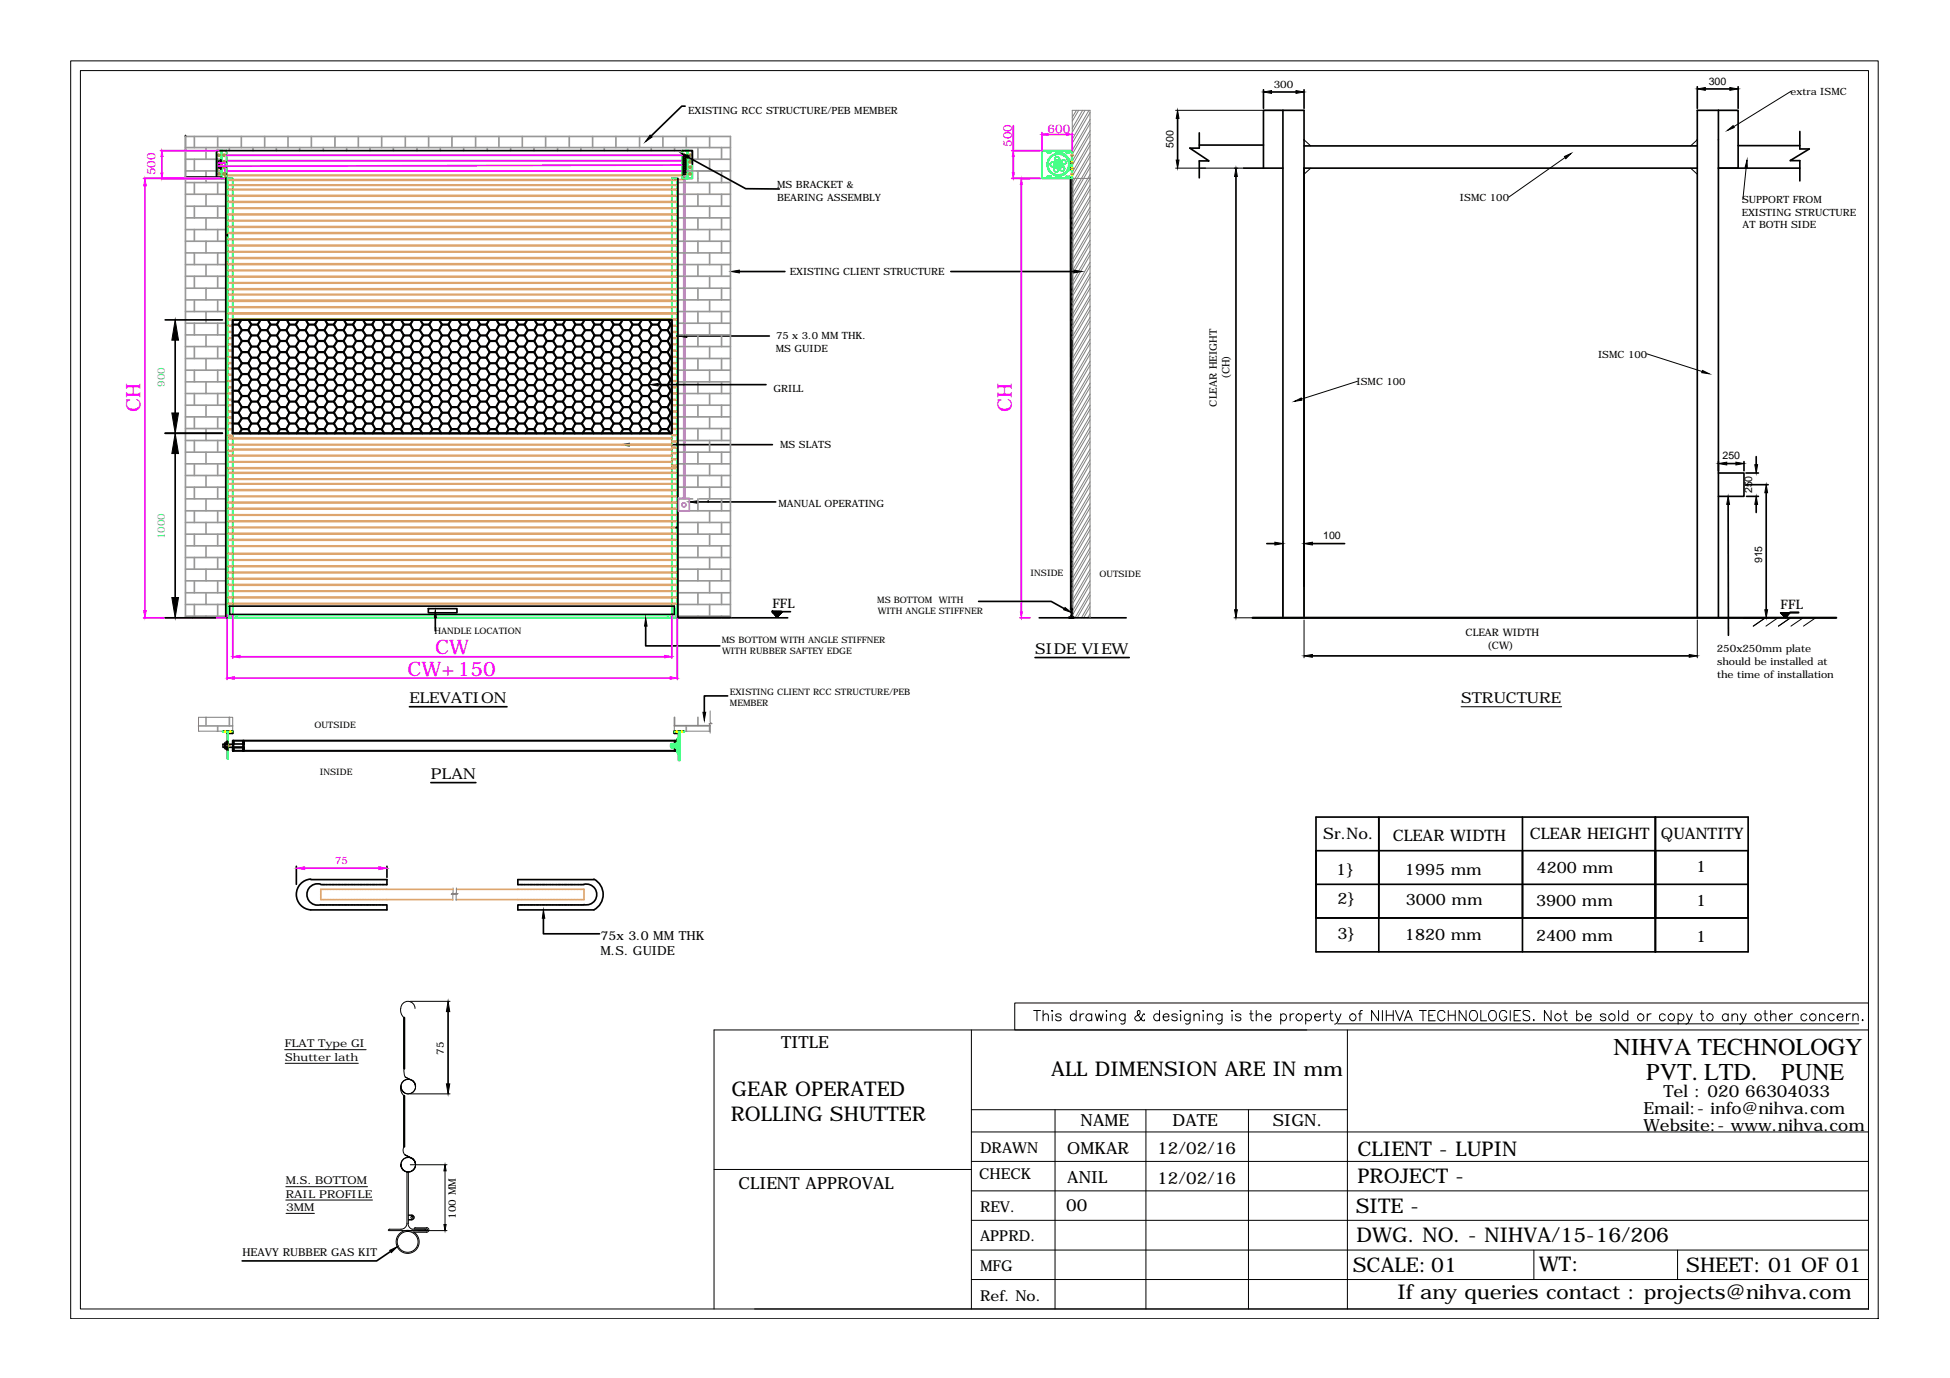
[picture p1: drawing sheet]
<svg xmlns="http://www.w3.org/2000/svg" width="297mm" height="210mm" viewBox="0 0 297 210" stroke-linecap="round" stroke-linejoin="round" font-family="sans-serif">
<defs><g id="words">
<g font-size="3.7">
<text x="245.8" y="160.7">NIHVA TECHNOLOGY</text>
<text x="250.8" y="164.5">PVT. LTD.</text>
<text x="271.3" y="164.5">PUNE</text>
</g>
<g font-size="3.1">
<text x="111.4" y="166.9">GEAR OPERATED</text>
<text x="160.1" y="163.9">ALL DIMENSION ARE IN mm</text>
<text x="111.3" y="170.7">ROLLING SHUTTER</text>
<text x="206.8" y="176.1">CLIENT - LUPIN</text>
<text x="206.5" y="184.7">SITE -</text>
<text x="206.8" y="180.3">PROJECT -</text>
<text x="206.6" y="189.2">DWG. NO. - NIHVA/15-16/206</text>
<text x="206.1" y="193.7">SCALE:01</text>
<text x="212.9" y="197.9">If any queries contact : projects@nihva.com</text>
<text x="234.4" y="193.7">WT:</text>
<text x="256.9" y="193.7">SHEET: 01 OF 01</text>
</g>
<g font-size="3" fill="#f0f">
<text x="21.4" y="62.8" transform="rotate(-90 21.4 62.8)">CH</text>
<text x="154.1" y="62.8" transform="rotate(-90 154.1 62.8)">CH</text>
<text x="66.3" y="99.7">CW</text>
<text x="62.1" y="103">CW+150</text>
</g>
<g font-size="2.5">
<text x="119" y="159.6">TITLE</text>
<text x="253.4" y="167.1">Tel : 020 66304033</text>
<text x="164.6" y="171.6">NAME</text>
<text x="178.6" y="171.5">DATE</text>
<text x="193.9" y="171.5">SIGN.</text>
<text x="250.3" y="172.2">Website:- www.nihva.com</text>
<text x="250.4" y="169.7">Email:- info@nihva.com</text>
<text x="162.6" y="175.7">OMKAR</text>
<text x="176.3" y="175.7">12/02/16</text>
<text x="112.5" y="181.1">CLIENT APPROVAL</text>
<text x="162.4" y="184.4">00</text>
<text x="162.6" y="180.2">ANIL</text>
<text x="176.3" y="180.4">12/02/16</text>
</g>
<g font-size="2.4">
<text x="201.6" y="127.8">Sr.No.</text>
<text x="212.1" y="128.1">CLEAR WIDTH</text>
<text x="233" y="127.8">CLEAR HEIGHT</text>
<text x="253" y="127.8">QUANTITY</text>
<text x="203.6" y="133.2">1}</text>
<text x="203.7" y="137.7">2}</text>
<text x="214" y="133.3">1995 mm</text>
<text x="214.1" y="137.9">3000 mm</text>
<text x="234.1" y="132.9">4200 mm</text>
<text x="258.4" y="132.9">1</text>
<text x="203.7" y="143">3}</text>
<text x="214" y="143.2">1820 mm</text>
<text x="234" y="138">3900 mm</text>
<text x="234" y="143.3">2400 mm</text>
<text x="258.4" y="138">1</text>
<text x="258.4" y="143.5">1</text>
</g>
<g font-size="2.3">
<text x="157.7" y="99.7">SIDE VIEW</text>
<text x="62.4" y="107.1">ELEVATION</text>
<text x="222.6" y="107.1">STRUCTURE</text>
<text x="65.6" y="118.7">PLAN</text>
<text x="149.2" y="179.6">CHECK</text>
<text x="149.3" y="175.6">DRAWN</text>
<text x="149.3" y="184.6">REV.</text>
<text x="149.3" y="189.1">APPRD.</text>
<text x="149.3" y="193.6">MFG</text>
<text x="149.3" y="198.1">Ref. No.</text>
</g>
<g font-size="2">
<text x="117.7" y="92.7">FFL</text>
<text x="271.2" y="92.8">FFL</text>
</g>
<g font-size="1.9">
<text x="91.5" y="143.1">75x 3.0 MM THK</text>
<text x="91.5" y="145.5">M.S. GUIDE</text>
</g>
<g font-size="1.8" fill="#f0f">
<text x="154.1" y="22.4" transform="rotate(-90 154.1 22.4)">500</text>
<text x="159.6" y="20.3">600</text>
<text x="23.7" y="26.7" transform="rotate(-90 23.7 26.7)">500</text>
</g>
<g font-size="1.7">
<text x="43.4" y="159.6">FLAT Type GI</text>
<text x="43.4" y="161.6">Shutter lath</text>
<text x="43.5" y="180.4">M.S. BOTTOM</text>
<text x="43.5" y="182.5">RAIL PROFILE</text>
<text x="43.6" y="184.5">3MM</text>
<text x="36.9" y="191.3">HEAVY RUBBER GAS KIT</text>
</g>
<g font-size="1.6">
<text x="194" y="13.3">300</text>
<text x="260.3" y="12.9">300</text>
<text x="178.7" y="22.6" transform="rotate(-90 178.7 22.6)">500</text>
<text x="187.3" y="57.7" transform="rotate(-90 187.3 57.7)">(CH)</text>
<text x="185.3" y="61.9" transform="rotate(-90 185.3 61.9)">CLEAR HEIGHT</text>
<text x="262.4" y="70">250</text>
<text x="266.9" y="75.1" transform="rotate(-90 266.9 75.1)">250</text>
<text x="201.6" y="82.2">100</text>
<text x="268.4" y="85.8" transform="rotate(-90 268.4 85.8)">915</text>
<text x="223.2" y="96.9">CLEAR WIDTH</text>
<text x="226.5" y="98.9">(CW)</text>
<text x="261.5" y="99.4">250x250mm plate</text>
<text x="261.5" y="101.3">should be installed at</text>
<text x="261.5" y="103.3">the time of installation</text>
<text x="67.6" y="160.7" transform="rotate(-90 67.6 160.7)">75</text>
<text x="69.4" y="185.6" transform="rotate(-90 69.4 185.6)">100 MM</text>
</g>
<g font-size="1.6" fill="#00bfff">
<text x="25.1" y="58.9" transform="rotate(-90 25.1 58.9)">900</text>
<text x="25.1" y="82.2" transform="rotate(-90 25.1 82.2)">1000</text>
</g>
<text font-size="1.6" fill="#f0f" x="51" y="131.6">75</text>
<g font-size="1.5">
<text x="104.8" y="17.3">EXISTING RCC STRUCTURE/PEB MEMBER</text>
<text x="272.8" y="14.4">extra ISMC</text>
<text x="118.4" y="28.7">MS BRACKET &amp;</text>
<text x="118.4" y="30.6">BEARING ASSEMBLY</text>
<text x="222.4" y="30.6">ISMC 100</text>
<text x="265.3" y="32.9">EXISTING STRUCTURE</text>
<text x="265.4" y="31">SUPPORT FROM</text>
<text x="265.4" y="34.7">AT BOTH SIDE</text>
<text x="120.3" y="41.9">EXISTING CLIENT STRUCTURE</text>
<text x="118.2" y="53.6">MS GUIDE</text>
<text x="118.2" y="51.7">75 x 3.0 MM THK.</text>
<text x="117.8" y="59.7">GRILL</text>
<text x="206.6" y="58.7">ISMC 100</text>
<text x="243.4" y="54.5">ISMC 100</text>
<text x="118.8" y="68.2">MS SLATS</text>
<text x="118.6" y="77.2">MANUAL OPERATING</text>
</g>
<g font-size="1.4">
<text x="157" y="87.8">INSIDE</text>
<text x="167.5" y="87.9">OUTSIDE</text>
<text x="133.6" y="91.8">MS BOTTOM WITH</text>
<text x="133.7" y="93.5">WITH ANGLE STIFFNER</text>
<text x="66.2" y="96.6">HANDLE LOCATION</text>
<text x="110" y="98">MS BOTTOM WITH ANGLE STIFFNER</text>
<text x="110" y="99.7">WITH RUBBER SAFTEY EDGE</text>
<text x="111.2" y="105.8">EXISTING CLIENT RCC STRUCTURE/PEB</text>
<text x="111.2" y="107.5">MEMBER</text>
<text x="47.9" y="110.9">OUTSIDE</text>
<text x="48.7" y="118">INSIDE</text>
</g>
</g></defs>
<!-- layer: 0 -->
<g fill="none" stroke="#000" stroke-width=".15">
<path d="M10.8 9.3h275.3v191.6h-275.3zM12.2 10.8h272.4v188.6h-272.4zM179.1 16.8h16M272.9 13.9l-8.8 5.4M179.1 25.6h10.4M198.6 21.3l1.1 .9M199.7 25.6l-1.1 .9M238.4 24l-8.6 6M257.5 25.6l1 .9M258.5 21.3l-1 .9M266 25.5l-.5 4.9M206.8 58.1l-8.5 2.7"/>
<path d="M250.8 53.9l8.5 2.7M188 94.1h10.3M195.4 82.5v11.3M198.6 82.5v11.3M198.6 94.4v5.8M258.5 94.4v5.8M267.1 95.4l1.8-1.3-1.8 1.3M270.8 94.1l-1.8 1.3M271.2 93.3h.1M271.2 93.3h1.5l-.7 .8M271.2 93.3l.8 .8M271.3 93.3h.1"/>
<path d="M271.3 93.3v.1M271.3 93.4l.1-.1v.1M271.4 93.5l.1-.2-.1 .2M271.4 93.3v.2M271.5 93.3l-.1 .2M271.5 93.6v-.3v.3M271.5 93.3l-.1 .2zM271.5 93.3v.3zM271.5 93.3v.3M271.6 93.3l-.1 .3M271.6 93.7l.2-.4-.2 .5M271.7 93.3l-.2 .4"/>
<path d="M271.7 93.8l.1-.5-.1 .5M271.7 93.3l-.1 .4M271.7 93.9l.2-.6-.1 .6M271.8 93.3l-.1 .5M271.8 93.9l.2-.6-.2 .6M271.9 94.1l.2-.8-.2 .8M271.9 93.3l-.1 .6M272 93.3l-.2 .6M272 93.3l-.2 .7zM272 93.3l-.2 .7M272 94.1l.2-.8-.2 .8M272.1 93.3l-.2 .7z"/>
<path d="M272.1 93.3l-.2 .8M272.1 93.9l.2-.6-.2 .6M272.2 93.3l-.2 .8M272.2 93.3l-.2 .7M272.2 93.9l.1-.6-.1 .6M272.3 93.3l-.2 .7zM272.3 93.3l-.1 .6M272.3 93.8l.1-.5-.1 .5M272.3 93.3l-.1 .5M272.3 93.7l.2-.4-.2 .4M272.4 93.3l-.1 .4zM272.4 93.3l-.1 .4"/>
<path d="M272.5 93.3l-.1 .3zM272.5 93.6v-.3l-.1 .3M272.5 93.5l.1-.2-.1 .2M272.5 93.3l-.1 .3M272.6 93.3l-.1 .2M272.6 93.5v-.2v.2M272.6 93.4v-.1v.1M272.6 93.3h.1M272.7 94.1l-1.8 1.3 1.9-1.3M274.7 94.1l-1.9 1.3M276.6 94.1l-1.9 1.3M222.6 107.7h15.3"/>
<path d="M43.4 159.9h12.4M62.5 152.5h6.1M63.2 153.6a1.08 1.08 0 0 0-1-1.1 1.08 1.08 0 0 0-1.1 1.1 1.49 1.49 0 0 0 .4 1.4M148 156.9v42.5M154.6 152.8h130v4.1h-130zM157.5 153.9h1M158 153.9v1.6M158.9 154.7l.3-.3 .4 .1 .1 1M158.9 153.9v1.6M160.2 154h.2l-.1 .1zM160.3 154.5v1M161.6 154.6a.51 .51 0 0 0-.8 0l.3 .3 .5 .1v.2a.47 .47 0 0 1-.4 .3 .47 .47 0 0 1-.4-.3"/>
<path d="M163.9 154.6a.49 .49 0 0 0-.7 0 .49 .49 0 0 0 0 .7 .49 .49 0 0 0 .7-.1M163.9 153.9v1.6M164.5 154.4v1.1M165.1 154.4a.5 .5 0 0 0-.6 .5M166.3 154.6a.49 .49 0 0 0-.7 0 .49 .49 0 0 0 0 .7 .49 .49 0 0 0 .7-.1M166.3 154.4v1.1M166.8 154.4l.3 1.1 .3-1.1 .3 1.1 .3-1.1M168.5 153.9l.1 .1-.1 .1zM168.5 154.5v1M169.1 154.7l.4-.3 .4 .1 .1 1M169.1 154.4v1.1M171.4 154.4v1.2a.38 .38 0 0 1-.2 .4 .38 .38 0 0 1-.5-.1"/>
<path d="M171.4 154.6a.49 .49 0 0 0-.7 0 .49 .49 0 0 0 0 .7 .49 .49 0 0 0 .7-.1M174.3 154.6v-.2l-.2 .1-.2 .5a.56 .56 0 0 1-.4 .5 .56 .56 0 0 1-.6-.3l.1-.4 .6-.4a.33 .33 0 0 0-.1-.5l-.2 .1a1.35 1.35 0 0 0 .7 1.4l.3 .1v-.2M176.6 154.6a.49 .49 0 0 0-.7 0 .49 .49 0 0 0 0 .7 .49 .49 0 0 0 .7-.1M176.6 153.9v1.6M177.2 154.9h.9a.46 .46 0 0 0-.6-.5 .46 .46 0 0 0-.3 .6 .47 .47 0 0 0 .3 .5 .47 .47 0 0 0 .6-.3M179.3 154.6a.51 .51 0 0 0-.8 0l.2 .3 .6 .1v.2a.47 .47 0 0 1-.4 .3 .47 .47 0 0 1-.4-.3M179.8 154h.1l-.1 .1zM179.8 154.5v1M181.3 154.4v1.2a.43 .43 0 0 1-.7 .3M181.3 154.6a.5 .5 0 0 0-.7-.1 .5 .5 0 0 0-.1 .7 .5 .5 0 0 0 .6 .2l.2-.2M181.9 154.7l.4-.3 .3 .1 .1 1M181.9 154.4v1.1"/>
<path d="M183.3 153.9l.1 .1-.1 .1zM183.3 154.5v1M183.9 154.7l.3-.3 .4 .1 .1 1M183.9 154.4v1.1M186.2 154.4v1.2a.43 .43 0 0 1-.7 .3M186.2 154.6a.51 .51 0 0 0-.8 0 .51 .51 0 0 0 0 .7 .51 .51 0 0 0 .8-.1M187.6 154h.2l-.1 .1zM187.7 154.5v1M189 154.6a.51 .51 0 0 0-.8 0l.2 .3 .5 .1 .1 .2a.47 .47 0 0 1-.4 .3 .47 .47 0 0 1-.4-.3M190.3 154.4h.6M190.6 153.9v1.3v.2l.3 .1M191.4 154.7l.3-.3 .4 .1 .1 1"/>
<path d="M191.4 153.9v1.6M192.7 154.9h.9a.43 .43 0 0 0-.3-.5 .43 .43 0 0 0-.5 .2 .5 .5 0 0 0 .1 .8 .5 .5 0 0 0 .7-.2M195.1 154.6a.49 .49 0 0 1 .7 0 .49 .49 0 0 1 0 .7 .49 .49 0 0 1-.7-.1M195.1 154.4v1.6M196.5 154.4v1.1M197.1 154.4a.5 .5 0 0 0-.6 .5M198.9 154.6a.49 .49 0 0 1 .7 0 .49 .49 0 0 1 0 .7 .49 .49 0 0 1-.7-.1M198.9 154.4v1.6M199.1 156.9h-90.3v42.5M200.3 154.9h.8a.43 .43 0 0 0-.3-.5 .43 .43 0 0 0-.5 .2 .5 .5 0 0 0 .1 .8 .5 .5 0 0 0 .7-.2M201.6 154.4v1.1M202.2 154.4a.56 .56 0 0 0-.6 .5"/>
<path d="M202.5 154.4h.5M202.7 153.9v1.3l.1 .2 .3 .1M203.4 154.4l.4 1.1 .5-1.1M203.8 156h79.3M203.8 155.5a.63 .63 0 0 1-.5 .5M205.2 156.9v42.5M206.9 154.4h.5M207.5 153.9l-.3 .1v.2v1.3M210 153.9v1.6l-1.1-1.6v1.6M210.6 153.9v1.6M211.2 153.9v1.6M211.2 154.6h1"/>
<path d="M212.2 153.9v1.6M212.6 153.9l.6 1.6 .6-1.6M213.9 155.5l.6-1.6 .6 1.6M214.2 154.9h.7M216.2 153.9h1.1M216.8 153.9v1.6M217.6 154.6h.6M218.6 153.9h-1v1.6h1M220.1 154.3a.57 .57 0 0 0-.7-.4 .57 .57 0 0 0-.4 .6 .68 .68 0 0 0 .2 .8 .68 .68 0 0 0 .7 .1l.2-.3M220.6 154.6h1.1M220.6 153.9v1.6M221.7 153.9v1.6"/>
<path d="M223.3 153.9v1.6l-1-1.6v1.6M224.1 154a.76 .76 0 0 1 .9 .3 .76 .76 0 0 1-.1 .9l-.1 .2a.75 .75 0 0 1-.9-.3 .75 .75 0 0 1 0-.8zM225.6 153.9v1.6h.9M227 154a.59 .59 0 0 1 .9 .5 .68 .68 0 0 1-.1 .8 .68 .68 0 0 1-.8 .1 .97 .97 0 0 1 0-1.4zM229.5 154.3a.57 .57 0 0 0-.7-.4 .57 .57 0 0 0-.4 .6 .7 .7 0 0 0 .2 .7 .7 .7 0 0 0 .7 .2l.2-.2v-.3h-.3M230.1 153.9v1.6M230.6 154.6h.6M231.6 153.9h-1v1.6h1M233 154.1a.67 .67 0 0 0-1 0l.1 .4 .6 .2a.39 .39 0 0 1 .3 .4 .39 .39 0 0 1-.3 .4l-.6-.1-.1-.2M233.6 155.4l.1-.1v.1v.1zM236.3 153.9v1.6l-1-1.6v1.6M238.2 154.4h.5"/>
<path d="M238.4 153.9v1.3l.1 .2 .3 .1M240.2 154.6a.49 .49 0 0 1 .7 0 .49 .49 0 0 1 0 .7 .49 .49 0 0 1-.7-.1M240.2 153.9v1.6M241.5 154.9h.9a.43 .43 0 0 0-.3-.5 .43 .43 0 0 0-.5 .2 .5 .5 0 0 0 .1 .8 .5 .5 0 0 0 .7-.2M244.6 154.6a.51 .51 0 0 0-.8 0l.2 .3 .5 .1 .1 .2a.47 .47 0 0 1-.4 .3 .47 .47 0 0 1-.4-.3M246.6 153.9v1.6M248 154.6a.49 .49 0 0 0-.8 0 .49 .49 0 0 0 0 .7 .49 .49 0 0 0 .8-.1M248 153.9v1.6M250.9 154.4v1.1M251.5 154.4a.5 .5 0 0 0-.6 .5M253.7 154.6a.5 .5 0 0 0-.7-.1 .5 .5 0 0 0-.1 .7 .5 .5 0 0 0 .6 .2l.2-.2M255.6 154.6a.49 .49 0 0 1 .8 0 .49 .49 0 0 1 0 .7 .49 .49 0 0 1-.8-.1"/>
<path d="M255.6 154.4v1.6M256.9 154.4l.4 1.1 .5-1.1M257.3 155.5l-.1 .3-.4 .2M259 154.4h.5M259.2 153.9v1.3l.1 .2 .3 .1M263.2 154.6a.49 .49 0 0 0-.7 0 .49 .49 0 0 0 0 .7 .49 .49 0 0 0 .7-.1M263.2 154.4v1.1M263.8 154.7l.2-.2a.38 .38 0 0 1 .7 .2v.8M263.8 154.4v1.1M265.1 154.4l.5 1.1 .4-1.1M265.6 155.5a.63 .63 0 0 1-.6 .5M268.7 154.4h.5"/>
<path d="M268.9 153.9v1.3l.1 .2 .3 .1M269.7 154.7l.4-.3 .4 .1v1M269.7 153.9v1.6M271.1 154.9h.9a.46 .46 0 0 0-.6-.5 .46 .46 0 0 0-.3 .6 .47 .47 0 0 0 .3 .5 .47 .47 0 0 0 .6-.3M272.5 154.4v1.1M273.1 154.4a.56 .56 0 0 0-.6 .5M275.2 154.6a.5 .5 0 0 0-.7-.1 .5 .5 0 0 0-.1 .7 .5 .5 0 0 0 .7 .2l.1-.2M277.2 154.7l.4-.3 .3 .1 .1 1M277.2 154.4v1.1M279.4 154.6a.51 .51 0 0 0-.7 0 .51 .51 0 0 0 0 .7 .51 .51 0 0 0 .7-.1M279.8 154.9h.9a.43 .43 0 0 0-.3-.5 .43 .43 0 0 0-.5 .2 .5 .5 0 0 0 .1 .8 .5 .5 0 0 0 .7-.2M281.3 154.4v1.1"/>
<path d="M281.9 154.4a.5 .5 0 0 0-.6 .5M282.3 154.7l.3-.3 .4 .1 .1 1M282.3 154.4v1.1M283.6 155.4l.1-.1 .1 .1-.1 .1zM284.6 156.9v42.5M43.4 162h11.2M61 165.6a1.55 1.55 0 0 0 .5 1.3M61.1 165.5h.1M61.1 177.4h.1M61.5 174.7a1.08 1.08 0 0 0 .2 1.2M61.6 162.8l-.1 .6 .2 .6 1.1 .6-1.1-.5M61.9 178.4l.1 .2"/>
<path d="M62 178.6v7.7a.91 .91 0 0 1-.9 .9h-1.8l-.1 .2M62.2 178.5v7.9M62.5 166.6h6.1M62.5 177.4h5.6M62.8 164.6a1.12 1.12 0 0 1-.1 1.9 1.12 1.12 0 0 1-1.6-1M62.8 176.5l-1.1-.6 1.1 .5a1.12 1.12 0 0 1-.1 2 1.12 1.12 0 0 1-1.6-1M63.3 165.5a1.08 1.08 0 0 0-1.6-1 1.08 1.08 0 0 0-.1 1.9M63.3 177.4a1.08 1.08 0 0 0-1.6-1 1.08 1.08 0 0 0-.1 1.9M63.3 165.5a1.12 1.12 0 0 0-1.7-1 1.12 1.12 0 0 0 0 2M63.3 165.5h.1M63.3 177.4a1.12 1.12 0 0 0-1.7-1 1.12 1.12 0 0 0 0 2M67.8 178.4v8.1"/>
<path d="M108.8 178.1h39.2M148 176.9h136.6M148 172.4h136.6M148 169h57.2M160.7 169v30.4M174.6 169v30.4M190.2 169v30.4M43.5 180.8h12.5M43.5 182.8h13.2M43.6 184.8h4.3M59.2 187.5h8.9M62.2 186.4a.91 .91 0 0 0 .6 .8h1.9l.2 .2"/>
<path d="M62.2 185.1h.6M62.2 185.8h.6M62.7 185.1a.36 .36 0 0 1 .4 .3 .36 .36 0 0 1-.4 .4M62.7 185.1a.32 .32 0 0 1 .3 .3 .32 .32 0 0 1-.3 .4M63 187.7h2M63.1 187.2h1.9M63.3 187l-.2 .2M63.3 187h1.7M65 187.2l.1 .1-.1 .2M65 187a.36 .36 0 0 1 .3 .3 .36 .36 0 0 1-.3 .4M65 187.5h-2.4a1.76 1.76 0 0 0-2.2 2 1.76 1.76 0 0 0 2.7 1.1 1.76 1.76 0 0 0-.1-2.9M114.9 199.4h169.7"/>
<path d="M148 185.9h136.6M148 181.4h136.6M148 190.4h136.6M148 194.9h136.6M233.7 190.4v4.5M255.5 190.4v4.5"/>
<circle cx="197.9" cy="154.9" r=".51"/>
<circle cx="206.1" cy="154.9" r=".51"/>
<circle cx="237.3" cy="154.9" r=".51"/>
<circle cx="245.5" cy="154.9" r=".52"/>
<circle cx="249.9" cy="154.9" r=".51"/>
<circle cx="254.6" cy="154.9" r=".51"/>
<circle cx="260.5" cy="154.9" r=".51"/>
<circle cx="267.8" cy="154.9" r=".52"/>
<circle cx="276.2" cy="154.9" r=".52"/>
<circle cx="62.1" cy="189.2" r="1.59"/>
<circle cx="62.7" cy="185.4" r=".15"/>
</g>
<g fill="none" stroke="#dda56e" stroke-width=".25">
<path d="M34.3 26.7h69.9M34.5 26.8h69.4M35 27.3h-.2v.2h.2M35 39.2h-.2v.2h.2M35 38.3h-.2l.2 .1M35 37.3h-.2v.2h.2M35 36.4h-.2l.2 .1M35 35.4h-.2v.2h.2M35 34.5h-.2v.1h.2M35 33.6h-.2l.2 .1M35 32.6h-.2v.1h.2M35 31.7h-.2l.2 .1"/>
<path d="M35 30.7h-.2v.1h.2M35 29.8h-.2v.1h.2M35 28.8h-.2l.2 .1M35 28.2h-.2h.2M35.1 39.4h.1M35.1 39.2h.1M35.1 38.4h.1M35.1 38.3h.1M35.1 37.5h.1M35.1 36.5h.1M35.1 36.4h.1M35.1 35.6h.1"/>
<path d="M35.1 35.4h.1M35.1 34.6h.1M35.1 34.5h.1M35.1 33.7h.1M35.1 33.6h.1M35.1 32.7h.1M35.1 32.6h.1M35.1 31.8h.1M35.1 31.7h.1M35.1 30.8h.1M35.1 30.7h.1M35.1 29.9h.1"/>
<path d="M35.1 29.8h.1M35.1 28.9h.1M35.1 28.8h.1M35.1 37.3h.1M35.1 28.2h.1M35.1 27.5h.1M35.1 27.3h.1M35.3 39.4h67.2M35.3 39.2h67.2M35.3 38.4h67.2M35.3 38.3h67.2M35.3 37.5h67.2"/>
<path d="M35.3 36.5h67.2M35.3 36.4h67.2M35.3 35.6h67.2M35.3 35.4h67.2M35.3 34.6h67.2M35.3 34.5h67.2M35.3 33.7h67.2M35.3 33.6h67.2M35.3 32.7h67.2M35.3 32.6h67.2M35.3 31.8h67.2M35.3 31.7h67.2"/>
<path d="M35.3 30.8h67.2M35.3 30.7h67.2M35.3 29.9h67.2M35.3 29.8h67.2M35.3 28.9h67.2M35.3 28.8h67.2M35.3 37.3h67.2M35.3 28.2h67.2M35.3 27.5h67.2M35.3 27.3h67M102.6 39.4h.2M102.6 39.2h.2"/>
<path d="M102.6 38.4h.2M102.6 38.3h.2M102.6 37.5h.2M102.6 36.5h.2M102.6 36.4h.2M102.6 35.6h.2M102.6 35.4h.2M102.6 34.6h.2M102.6 34.5h.2M102.6 33.7h.2M102.6 33.6h.2M102.6 32.7h.2"/>
<path d="M102.6 32.6h.2M102.6 31.8h.2M102.6 31.7h.2M102.6 30.8h.2M102.6 30.7h.2M102.6 29.9h.2M102.6 29.8h.2M102.6 28.9h.2M102.6 28.8h.2M102.6 37.3h.2M102.6 28.2h.2M102.6 27.5h.2"/>
<path d="M102.8 28.2h.2h-.2M102.8 39.2h.2v.2h-.2M102.8 38.3h.2l-.2 .1M102.8 37.3h.2v.2h-.2M102.8 36.4h.2l-.2 .1M102.8 35.4h.2v.2h-.2M102.8 34.5h.2v.1h-.2M102.8 33.6h.2l-.2 .1M102.8 32.6h.2v.1h-.2M102.8 31.7h.2l-.2 .1M102.8 30.7h.2v.1h-.2M102.8 29.8h.2v.1h-.2"/>
<path d="M102.8 28.8h.2l-.2 .1M102.8 27.3h.2v.2h-.2M103.1 27.3h.1M103.3 27.3h.1M103.5 27.3h.2M103.7 27.3h.2M104 27.3h.2M34.6 40h.1M34.8 58h.2l-.2 .1zM34.8 58.1h.2M35 48.6h-.2v.1h.2M35 45.8h-.2v.1h.2"/>
<path d="M35 44.8h-.2l.2 .1M35 50.5h-.2v.1h.2M35 53.3h-.2v.2h.2M35 52.4h-.2l.2 .1M35 55.2h-.2v.2h.2M35 57h-.2v.2h.2M35 56.1h-.2l.2 .1M35 58.9h-.2v.2h.2M35 44h-.2v.1h.2M35 43.1h-.2h.2M35 42.1h-.2v.1h.2M35 41.1h-.2l.2 .1"/>
<path d="M35 40.2h-.2v.1h.2M35 46.7h-.2l.2 .1M35 47.7h-.2v.1h.2M35 49.6h-.2l.2 .1M35 51.4h-.2v.2h.2M35 54.3h-.2l.2 .1M35 59.9h-.2v.1h.2M35.1 44.1h.1M35.1 44h.1M35.1 43.1h.1M35.1 42.2h.1M35.1 42.1h.1"/>
<path d="M35.1 41.2h.1M35.1 41.1h.1M35.1 40.3h.1M35.1 40.2h.1M35.1 48.7h.1M35.1 48.6h.1M35.1 49.7h.1M35.1 49.6h.1M35.1 47.8h.1M35.1 47.7h.1M35.1 46.8h.1M35.1 46.7h.1"/>
<path d="M35.1 45.9h.1M35.1 45.8h.1M35.1 44.9h.1M35.1 44.8h.1M35.1 51.6h.1M35.1 51.4h.1M35.1 50.6h.1M35.1 50.5h.1M35.1 54.4h.1M35.1 54.3h.1M35.1 53.5h.1M35.1 53.3h.1"/>
<path d="M35.1 52.5h.1M35.1 52.4h.1M35.1 55.4h.1M35.1 55.2h.1M35.1 58.1h.1M35.1 58h.1M35.1 57.2h.1M35.1 57h.1M35.1 56.2h.1M35.1 56.1h.1M35.1 60h.1M35.1 59.9h.1"/>
<path d="M35.1 59.1h.1M35.1 58.9h.1M35.3 44.1h67.2M35.3 44h67.2M35.3 43.1h67.2M35.3 42.2h67.2M35.3 42.1h67.2M35.3 41.2h67.2M35.3 41.1h67.2M35.3 48.7h67.2M35.3 48.6h67.2M35.3 49.7h.1"/>
<path d="M35.3 49.6h.1M35.3 47.8h67.2M35.3 47.7h67.2M35.3 46.8h67.2M35.3 46.7h67.2M35.3 45.9h67.2M35.3 45.8h67.2M35.3 44.9h67.2M35.3 44.8h67.2M35.3 51.6h.1M35.3 51.4h.1M35.3 50.6h.1"/>
<path d="M35.3 50.5h.1M35.3 54.4h.1M35.3 54.3h.1M35.3 53.5h.1M35.3 53.3h.1M35.3 52.5h.1M35.3 52.4h.1M35.3 55.4h.1M35.3 55.2h.1M35.3 58.1h.1M35.3 58h.1M35.3 57.2h.1"/>
<path d="M35.3 57h.1M35.3 56.2h.1M35.3 56.1h.1M35.3 60h.1M35.3 59.9h.1M35.3 59.1h.1M35.3 58.9h.1M35.3 40.3h67.2M35.3 40.2h67.2M102.3 49.7h.2M102.3 49.6h.2M102.3 51.6h.2"/>
<path d="M102.3 51.4h.2M102.3 50.6h.2M102.3 50.5h.2M102.3 54.4h.2M102.3 54.3h.2M102.3 53.5h.2M102.3 53.3h.2M102.3 52.5h.2M102.3 52.4h.2M102.3 55.4h.2M102.3 55.2h.2M102.3 58.1h.2"/>
<path d="M102.3 58h.2M102.3 57.2h.2M102.3 57h.2M102.3 56.2h.2M102.3 56.1h.2M102.3 60h.2M102.3 59.9h.2M102.3 59.1h.2M102.3 58.9h.2M102.6 44.1h.2M102.6 44h.2M102.6 43.1h.2"/>
<path d="M102.6 42.2h.2M102.6 42.1h.2M102.6 41.2h.2M102.6 41.1h.2M102.6 40.3h.1M102.6 40.2h.1M102.6 48.7h.2M102.6 48.6h.2M102.6 49.7h.2M102.6 49.6h.2M102.6 47.8h.2M102.6 47.7h.2"/>
<path d="M102.6 46.8h.2M102.6 46.7h.2M102.6 45.9h.2M102.6 45.8h.2M102.6 44.9h.2M102.6 44.8h.2M102.6 51.6h.2M102.6 51.4h.2M102.6 50.6h.2M102.6 50.5h.2M102.6 54.4h.2M102.6 54.3h.2"/>
<path d="M102.6 53.5h.2M102.6 53.3h.2M102.6 52.5h.2M102.6 52.4h.2M102.6 55.4h.2M102.6 55.2h.2M102.6 58.1h.2M102.6 58h.2M102.6 57.2h.2M102.6 57h.2M102.6 56.2h.2M102.6 56.1h.2"/>
<path d="M102.6 60h.2M102.6 59.9h.2M102.6 59.1h.2M102.6 58.9h.2M102.8 48.6h.2v.1h-.2M102.8 45.8h.2v.1h-.2M102.8 44.8h.2l-.2 .1M102.8 50.5h.2v.1h-.2M102.8 53.3h.2v.2h-.2M102.8 52.4h.2l-.2 .1M102.8 55.2h.2v.2h-.2M102.8 57h.2v.2h-.2"/>
<path d="M102.8 56.1h.2l-.2 .1M102.8 58.9h.2v.2h-.2M102.8 58l.2 .1zM102.8 44h.2v.1h-.2M102.8 43.1h.2h-.2M102.8 42.1h.2v.1h-.2M102.8 41.1h.2l-.2 .1M102.8 40.2h.2v.1h-.2M102.8 46.7h.2l-.2 .1M102.8 47.7h.2v.1h-.2M102.8 49.6h.2l-.2 .1M102.8 51.4h.2v.2h-.2"/>
<path d="M102.8 54.3h.2l-.2 .1M102.8 59.9h.2v.1h-.2M102.8 58.1h.2M34.8 71.2h.2h-.2v.2zM34.8 63.5h.2h-.2v.2zM34.8 71.4h.2M34.8 63.7h.2M35 78.4h-.2l.2 .1M35 75.6h-.2h.2M35 74.6h-.2v.1h.2M35 72h-.2v.1h.2M35 73.7h-.2h.2"/>
<path d="M35 60.8h-.2l.2 .1M35 62.6h-.2v.1h.2M35 61.7h-.2l.2 .1M35 65.3h-.2v.1h.2M35 64.4h-.2v.1h.2M35 67.7h-.2l.2 .1M35 66.7h-.2v.1h.2M35 70.3h-.2l.2 .1M35 69.3h-.2v.2h.2M35 66.3h-.2v.1h.2M35 68.6h-.2v.1h.2M35 72.9h-.2l.2 .1"/>
<path d="M35 76.5h-.2v.1h.2M35 77.4h-.2v.2h.2M35 79.3h-.2v.2h.2M35.1 79.5h.1M35.1 79.3h.1M35.1 78.5h.1M35.1 78.4h.1M35.1 77.6h.1M35.1 77.4h.1M35.1 76.6h.1M35.1 76.5h.1M35.1 75.6h.1"/>
<path d="M35.1 74.7h.1M35.1 74.6h.1M35.1 73h.1M35.1 72.9h.1M35.1 72.1h.1M35.1 72h.1M35.1 73.7h.1M35.1 71.4h.1M35.1 71.2h.1M35.1 70.4h.1M35.1 70.3h.1M35.1 69.5h.1"/>
<path d="M35.1 69.3h.1M35.1 67.8h.1M35.1 67.7h.1M35.1 66.8h.1M35.1 66.7h.1M35.1 60.9h.1M35.1 60.8h.1M35.1 63.7h.1M35.1 63.5h.1M35.1 62.7h.1M35.1 62.6h.1M35.1 61.8h.1"/>
<path d="M35.1 61.7h.1M35.1 66.4h.1M35.1 66.3h.1M35.1 65.4h.1M35.1 65.3h.1M35.1 64.5h.1M35.1 64.4h.1M35.1 68.7h.1M35.1 68.6h.1M35.3 79.5h67.2M35.3 79.3h67.2M35.3 78.5h67.2"/>
<path d="M35.3 78.4h67.2M35.3 77.6h67.2M35.3 77.4h67.2M35.3 76.6h67.2M35.3 76.5h67.2M35.3 75.6h67.2M35.3 74.7h67.2M35.3 74.6h67.2M35.3 73h67.2M35.3 72.9h67.2M35.3 72.1h67.2M35.3 72h67.2"/>
<path d="M35.3 73.7h67.2M35.3 71.4h67.2M35.3 71.2h67.2M35.3 70.4h67M35.3 70.3h67M35.3 69.5h67M35.3 69.3h67M35.3 67.8h67M35.3 67.7h67M35.3 66.8h67M35.3 66.7h67M35.3 60.9h.1"/>
<path d="M35.3 60.8h.1M35.3 63.7h.1M35.3 63.5h.1M35.3 62.7h.1M35.3 62.6h.1M35.3 61.8h.1M35.3 61.7h.1M35.3 66.4h.1M35.3 66.3h.1M35.3 65.4h.1M35.3 65.3h.1M35.3 64.5h.1"/>
<path d="M35.3 64.4h.1M35.3 68.7h.1M35.3 68.6h.1M35.4 68.5h66.9M35.4 68.4h66.9M35.4 66.1h66.9M35.4 66h66.9M102.3 60.9h.2M102.3 60.8h.2M102.3 63.7h.2M102.3 63.5h.2M102.3 62.7h.2"/>
<path d="M102.3 62.6h.2M102.3 61.8h.2M102.3 61.7h.2M102.3 64.5h.2M102.3 67.3h.2M102.3 67.2h.2M102.3 66.3h.2M102.3 65.4h.2M102.3 65.3h.2M102.3 68.2h.2M102.3 68.1h.2M102.3 71h.2"/>
<path d="M102.3 70.9h.2M102.3 70h.2M102.3 69.9h.2M102.3 69.1h.2M102.3 69h.2M102.3 64.6h.2M102.6 79.5h.2M102.6 79.3h.2M102.6 78.5h.2M102.6 78.4h.2M102.6 77.6h.2M102.6 77.4h.2"/>
<path d="M102.6 76.6h.2M102.6 76.5h.2M102.6 75.6h.2M102.6 74.7h.2M102.6 74.6h.2M102.6 73h.2M102.6 72.9h.2M102.6 72.1h.2M102.6 72h.2M102.6 73.7h.2M102.6 71.4h.2M102.6 71.2h.2"/>
<path d="M102.6 60.9h.2M102.6 60.8h.2M102.6 63.7h.2M102.6 63.5h.2M102.6 62.7h.2M102.6 62.6h.2M102.6 61.8h.2M102.6 61.7h.2M102.6 64.5h.2M102.6 67.3h.2M102.6 67.2h.2M102.6 66.3h.2"/>
<path d="M102.6 65.4h.2M102.6 65.3h.2M102.6 68.2h.2M102.6 68.1h.2M102.6 71h.2M102.6 70.9h.2M102.6 70h.2M102.6 69.9h.2M102.6 69.1h.2M102.6 69h.2M102.6 64.6h.2M102.8 78.4h.2l-.2 .1"/>
<path d="M102.8 75.6h.2h-.2M102.8 74.6h.2v.1h-.2M102.8 72h.2v.1h-.2M102.8 73.7h.2h-.2M102.8 71.2h.2v.2h-.2M102.8 66.3h.2h-.2M102.8 65.3h.2v.1h-.2M102.8 68.1h.2v.1h-.2M102.8 69.9h.2v.1h-.2M102.8 69h.2v.1h-.2M102.8 60.8h.2l-.2 .1M102.8 62.6h.2v.1h-.2"/>
<path d="M102.8 61.7h.2l-.2 .1M102.8 64.5h.2l-.2 .1M102.8 63.5h.2v.2h-.2M102.8 67.2h.2v.1h-.2M102.8 70.9h.2v.1h-.2M102.8 72.9h.2l-.2 .1M102.8 76.5h.2v.1h-.2M102.8 77.4h.2v.2h-.2M102.8 79.3h.2v.2h-.2M35 82.2h-.2v.1h.2M35 80.3h-.2l.2 .1M35 91.9h-.2l.2 .1"/>
<path d="M35 90.9h-.2v.2h.2M35 90h-.2l.2 .1M35 89h-.2v.2h.2M35 88.1h-.2v.1h.2M35 87.2h-.2h.2M35 86.2h-.2v.1h.2M35 85.3h-.2h.2M35 84.3h-.2v.1h.2M35 81.2h-.2v.2h.2M35 83.1h-.2l.2 .1M35.1 92h.1M35.1 91.9h.1"/>
<path d="M35.1 91.1h.1M35.1 90.9h.1M35.1 90.1h.1M35.1 90h.1M35.1 89.2h.1M35.1 89h.1M35.1 88.2h.1M35.1 88.1h.1M35.1 87.2h.1M35.1 86.3h.1M35.1 86.2h.1M35.1 85.3h.1"/>
<path d="M35.1 84.4h.1M35.1 84.3h.1M35.1 83.2h.1M35.1 83.1h.1M35.1 82.3h.1M35.1 82.2h.1M35.1 81.4h.1M35.1 81.2h.1M35.1 80.4h.1M35.1 80.3h.1M35.3 92h67.2M35.3 91.9h67.2"/>
<path d="M35.3 91.1h67.2M35.3 90.9h67.2M35.3 90.1h67.2M35.3 90h67.2M35.3 89.2h67.2M35.3 89h67.2M35.3 88.2h67.2M35.3 88.1h67.2M35.3 87.2h67.2M35.3 86.3h67.2M35.3 86.2h67.2M35.3 85.3h67.2"/>
<path d="M35.3 84.4h67.2M35.3 84.3h67.2M35.3 83.2h67.2M35.3 83.1h67.2M35.3 82.3h67.2M35.3 82.2h67.2M35.3 81.4h67.2M35.3 81.2h67.2M35.3 80.4h67.2M35.3 80.3h67.2M102.6 92h.2M102.6 91.9h.2"/>
<path d="M102.6 91.1h.2M102.6 90.9h.2M102.6 90.1h.2M102.6 90h.2M102.6 89.2h.2M102.6 89h.2M102.6 88.2h.2M102.6 88.1h.2M102.6 87.2h.2M102.6 86.3h.2M102.6 86.2h.2M102.6 85.3h.2"/>
<path d="M102.6 84.4h.2M102.6 84.3h.2M102.6 83.2h.2M102.6 83.1h.2M102.6 82.3h.2M102.6 82.2h.2M102.6 81.4h.2M102.6 81.2h.2M102.6 80.4h.2M102.6 80.3h.2M102.8 82.2h.2v.1h-.2M102.8 80.3h.2l-.2 .1"/>
<path d="M102.8 91.9h.2l-.2 .1M102.8 90.9h.2v.2h-.2M102.8 90h.2l-.2 .1M102.8 89h.2v.2h-.2M102.8 88.1h.2v.1h-.2M102.8 87.2h.2h-.2M102.8 86.2h.2v.1h-.2M102.8 85.3h.2h-.2M102.8 84.3h.2v.1h-.2M102.8 81.2h.2v.2h-.2M102.8 83.1h.2l-.2 .1M48.9 136.9v.1h.1"/>
<path d="M48.9 135.7v.1M48.9 135.9v.2M48.9 136.2v.1M48.9 136.4v.2M48.9 136.7v.1M49 135.5h-.1v.1M49.1 137h.1M49.1 135.5h.1M49.3 137h.2M49.3 135.5h.2M49.5 137h.2M49.5 135.5h.2"/>
<path d="M49.8 137h.1M49.8 135.5h.1M50 137h.1M50 135.5h.1M50.2 137h.2M50.2 135.5h.2M50.5 137h.1M50.5 135.5h.1M50.7 137h.2M50.7 135.5h.2M50.9 137h.2M50.9 135.5h.2"/>
<path d="M51.2 137h.1M51.2 135.5h.1M51.4 137h.1M51.4 135.5h.1M51.6 137h.2M51.6 135.5h.2M51.9 137h.1M51.9 135.5h.1M52.1 137h.2M52.1 135.5h.2M52.3 137h.2M52.3 135.5h.2"/>
<path d="M52.5 137h.2M52.5 135.5h.2M52.8 137h.1M52.8 135.5h.1M53 137h.2M53 135.5h.2M53.3 137h.1M53.3 135.5h.1M53.5 137h.2M53.5 135.5h.2M53.7 137h.2M53.7 135.5h.2"/>
<path d="M53.9 137h.2M53.9 135.5h.2M54.2 137h.1M54.2 135.5h.1M54.4 137h.2M54.4 135.5h.2M54.7 137h.1M54.7 135.5h.1M54.9 137h.1M54.9 135.5h.1M55.1 137h.2M55.1 135.5h.2"/>
<path d="M55.3 137h.2M55.3 135.5h.2M55.6 137h.1M55.6 135.5h.1M55.8 137h.2M55.8 135.5h.2M56.1 137h.1M56.1 135.5h.1M56.3 137h.1M56.3 135.5h.1M56.5 137h.2M56.5 135.5h.2"/>
<path d="M56.7 137h.2M56.7 135.5h.2M57 137h.1M57 135.5h.1M57.2 137h.2M57.2 135.5h.2M57.4 137h.2M57.4 135.5h.2M57.7 137h.1M57.7 135.5h.1M57.9 137h.2M57.9 135.5h.2"/>
<path d="M58.1 137h.2M58.1 135.5h.2M58.3 137h.2M58.3 135.5h.2M58.6 137h.2M58.6 135.5h.2M58.8 137h10.2M58.8 135.5h10.2M69.5 137h9.5M69.5 135.5h9.5M79.1 137h.1M79.1 135.5h.1"/>
<path d="M79.3 137h.2M79.3 135.5h.2M79.5 137h.2M79.5 135.5h.2M79.8 137h.1M79.8 135.5h.1M80 137h.2M80 135.5h.2M80.2 137h.2M80.2 135.5h.2M80.4 137h.2M80.4 135.5h.2"/>
<path d="M80.7 137h.2M80.7 135.5h.2M80.9 137h.2M80.9 135.5h.2M81.2 137h.1M81.2 135.5h.1M81.4 137h.1M81.4 135.5h.1M81.6 137h.2M81.6 135.5h.2M81.8 137h.2M81.8 135.5h.2"/>
<path d="M82.1 137h.1M82.1 135.5h.1M82.3 137h.2M82.3 135.5h.2M82.6 137h.1M82.6 135.5h.1M82.8 137h.1M82.8 135.5h.1M83 137h.2M83 135.5h.2M83.2 137h.2M83.2 135.5h.2"/>
<path d="M83.5 137h.1M83.5 135.5h.1M83.7 137h.2M83.7 135.5h.2M84 137h.1M84 135.5h.1M84.2 137h.1M84.2 135.5h.1M84.4 137h.2M84.4 135.5h.2M84.6 137h.2M84.6 135.5h.2"/>
<path d="M84.9 137h.1M84.9 135.5h.1M85.1 137h.2M85.1 135.5h.2M85.4 137h.1M85.4 135.5h.1M85.6 137h.1M85.6 135.5h.1M85.8 137h.2M85.8 135.5h.2M86 137h.2M86 135.5h.2"/>
<path d="M86.3 137h.1M86.3 135.5h.1M86.5 137h.2M86.5 135.5h.2M86.8 137h.1M86.8 135.5h.1M87 137h.1M87 135.5h.1M87.2 137h.1M87.2 135.5h.1M87.4 137h.2M87.4 135.5h.2"/>
<path d="M87.7 137h.1M87.7 135.5h.1M87.9 137h.2M87.9 135.5h.2M88.2 137h.1M88.2 135.5h.1M88.4 137h.1M88.4 135.5h.1M88.6 137h.1M88.6 135.5h.1M88.8 135.5h.2v.1M89 136.9v.1h-.2"/>
<path d="M89 135.7v.1M89 135.9v.2M89 136.2v.1M89 136.4v.2M89 136.7v.1"/>
</g>
<g fill="none" stroke="#0f0" stroke-width=".25">
<path d="M33 22.9h1.5v4.3h-1.5zM33 27.2h1.5M33.7 22.9v4.3M33.8 22.9v4.3M34.6 27.2h.8v66.9h-.8zM34.7 27.6v.3M34.7 27.9v.3M34.7 28.3v.2M34.7 28.7v.2M34.7 29v.3M34.7 29.3v.3M34.7 29.7v.2"/>
<path d="M34.7 30.1v.2M34.7 30.4v.2M34.7 30.7v.3M34.7 31.1v.2M34.7 31.5v.2M34.7 31.8v.2M34.7 32.1v.3M34.7 32.5v.2M34.7 32.9v.2M34.7 33.2v.2M34.7 33.5v.3M34.7 33.9v.2"/>
<path d="M34.7 34.2v.3M34.7 34.6v.2M34.7 34.9v.3M34.7 35.3v.2M34.7 35.6v.3M34.7 36v.2M34.7 36.3v.2M34.7 36.7v.2M34.7 37v.3M34.7 37.4v.2M34.7 37.7v.2M34.7 38.1v.2"/>
<path d="M34.7 38.4v.3M34.7 38.8v.2M34.7 39.1v.2M34.7 39.5v.2M34.7 39.8v.2M35.4 27.3h-.7v.2M102.3 27.2h.9v66.9h-.9zM103.1 27.3v.2M103.1 27.6v.3M103.1 27.9v.3M103.1 28.3v.2M103.1 28.7v.2"/>
<path d="M103.1 29v.3M103.1 29.3v.3M103.1 29.7v.2M103.1 30.1v.2M103.1 30.4v.2M103.1 30.7v.3M103.1 31.1v.2M103.1 31.5v.2M103.1 31.8v.2M103.1 32.1v.3M103.1 32.5v.2M103.1 32.9v.2"/>
<path d="M103.1 33.2v.2M103.1 33.5v.3M103.1 33.9v.2M103.1 34.2v.3M103.1 34.6v.2M103.1 34.9v.3M103.1 35.3v.2M103.1 35.6v.3M103.1 36v.2M103.1 36.3v.2M103.1 36.7v.2M103.1 37v.3"/>
<path d="M103.1 37.4v.2M103.1 37.7v.2M103.1 38.1v.2M103.1 38.4v.3M103.1 38.8v.2M103.1 39.1v.2M103.1 39.5v.2M103.1 39.8v.2M103.9 22.9h1.6v4.3h-1.6zM104.2 24.7l.1-.1v.9h-.1M104.3 24.6h.1v.9h-.1M104.5 24.7v.8"/>
<path d="M104.5 23.9v2.3v-1.1v.9h-.1zM104.5 23.9l.2-.1-.1 1.3M104.6 25.1l.1 1.2-.2-.1M104.6 25.1l.1 1.2M104.7 23l-.2-.1h.2v4.3h-.2l.2-.1M104.7 23.8l-.1 1.3M104.7 22.9v4.3M104.7 25.7h.1M104.7 25.8h.1M104.7 24.4h.1M104.7 24.5h.1M158.7 27.1h.4"/>
<path d="M158.7 23h.4M159.2 27.1h.3M159.2 23h.3M159.6 23.1v.1M159.6 25.2l-.1 .1 .2 .2M159.6 23.1h.5M159.6 23.3h.4M159.6 27h.5M159.6 24.6h.1M159.6 24.9h.1M159.7 24.7l-.2 .1 .1 .1-.1 .2 .1 .1M159.7 27.1h.3"/>
<path d="M159.7 23h.3M159.7 25.4v.1M159.7 24.6h.1M159.7 25.5v.2h.1M159.8 25.7h.1M159.8 24.4h.1M159.8 24.4h-.1v.2M159.8 25.8l-.1 .1 .2 .1v.1l.2 .1M159.9 25.9v.1M159.9 24.2l-.2 .1 .1 .1M160 23.1v.1M160 27l.1-.2h-.5v.2"/>
<path d="M160.1 26.2h.1M160.1 24l-.1-.1-.1 .2M160.1 23.9h.1M160.1 26.2v.1l.2 .1M160.1 27.1h.4M160.1 23h.4M160.3 26.3h.1M160.3 23.8l-.1-.1-.1 .2M160.3 23.7h.1M160.3 26.4l.2 .2v-.1M160.5 23.6h-.2v.1M160.5 26.5h.1"/>
<path d="M160.6 26.5v.2l.2-.1M160.6 27.1h.3M160.6 23h.3M160.8 26.6h.1M160.8 23.5h-.2v.1M160.8 23.5h.1M160.8 23.3a1.76 1.76 0 0 1 2.2 1.7 1.76 1.76 0 0 1-2.2 1.8M160.8 23.4a1.71 1.71 0 0 1 2.1 1.6 1.71 1.71 0 0 1-2.1 1.7M160.8 26.6v.2l.3-.1 .1 .1h.1v-.1M160.8 26.8h.1M160.9 25.1l.2 .2M160.9 25h.1l-.1 .1"/>
<path d="M161 23.4h.1M161 26.6h.1M161.1 27.1h.2M161.1 23h.2M161.1 23.5h-.1M161.1 26.8h.1M161.1 24.7l-.2 .3M161.1 24.8h.1h.1M161.1 25.4l.1-.1 .1 .1M161.2 23.3h.1M161.3 24.7l.2 .3M161.3 23.5h.1"/>
<path d="M161.3 23.5v-.1h-.2v.1l-.1-.1h-.2v.1M161.4 26.6h-.1M161.4 23.5v-.1l.2 .1h.3v.1M161.4 26.8h.1M161.5 23.4h.1M161.5 25.1l-.2 .2M161.5 27.1h.3M161.5 23h.3M161.6 25h-.2v.1h.2M161.6 23.5h.1M161.6 26.6h.1M161.6 26.8h.1"/>
<path d="M161.7 23.4h.1M161.9 26.7h.1M161.9 26.5h.1M161.9 26.5v.2l-.3-.1v.2l-.2-.1M161.9 23.5h.1M161.9 23.6h.3v.1M162 27.1h.3M162 23h.3M162.1 26.6h.1M162.1 23.7h.1M162.1 23.6h.1M162.1 26.3h.1"/>
<path d="M162.2 26.4l-.2 .2-.1-.1M162.2 23.8l.1-.1 .1 .2M162.2 26.5h.1M162.3 23.9h.1M162.3 26.2h.1M162.4 24l.1-.1v.2M162.4 23.8h.1M162.4 23.1v.1M162.4 26.9v.1M162.4 23.1h.5v.1M162.4 26.3h.1M162.4 27.1h.3"/>
<path d="M162.4 23h.3M162.4 23.3h.5M162.4 27.1h.5M162.4 26.9h.5M162.5 24.1h.1M162.5 25.9v.1M162.5 26v.2h-.1l-.1 .2h-.1M162.5 24.2l.2 .1v.1M162.6 26.2h.1M162.6 24h.1M162.6 24.4h.1M162.6 25.7h.1"/>
<path d="M162.7 25.8v.1l-.1 .1M162.7 24.4l.2 .2h-.1M162.7 26h.1M162.7 24.2h.1M162.7 24.6h.1M162.7 25.4v.1M162.8 24.9h.1M162.8 25.2h.1M162.8 25.5l.1 .1-.2 .1M162.8 24.7h.1l-.1 .5M162.8 25.8h.1M162.8 25.2l.1 .2-.1 .1"/>
<path d="M162.8 24.4h.1M162.9 25.6h.1M162.9 24.6h.1M162.9 26.9v.1M162.9 25.4h.1M162.9 27.1h.4M162.9 23h.4M163 25.2h.1M163 25h.1M163 24.8h.1M163 25.7h.1l-.2 .3zM163 24.4l.1 .6-.1 .6"/>
<path d="M163.3 22.9h-4.6v4.3h4.6M163.3 22.9v4.3M34.7 40.2v.2M34.7 40.5v.2M34.7 40.9v.2M34.7 41.2v.2M34.7 41.5v.3M34.7 41.9v.2M34.7 42.2v.3M34.7 42.6v.2M34.7 42.9v.3M34.7 43.3v.2"/>
<path d="M34.7 43.6v.3M34.7 44v.2M34.7 44.3v.3M34.7 44.7v.2M34.7 45v.3M34.7 45.4v.2M34.7 45.7v.3M34.7 46.1v.2M34.7 46.4v.3M34.7 46.8v.2M34.7 47.1v.3M34.7 47.5v.2"/>
<path d="M34.7 47.8v.2M34.7 48.2v.2M34.7 48.5v.3M34.7 48.9v.2M34.7 49.2v.2M34.7 49.6v.2M34.7 49.9v.3M34.7 50.2v.3M34.7 50.6v.2M34.7 51v.2M34.7 51.3v.2M34.7 51.6v.3"/>
<path d="M34.7 52v.2M34.7 52.4v.2M34.7 52.7v.2M34.7 53v.3M34.7 53.4v.2M34.7 53.8v.2M34.7 54.1v.2M34.7 54.4v.3M34.7 54.8v.2M34.7 55.2v.2M34.7 55.5v.2M34.7 55.8v.2"/>
<path d="M34.7 56.2v.2M34.7 56.5v.3M34.7 56.9v.2M34.7 57.2v.2M34.7 57.6v.2M34.7 57.9v.3M34.7 58.3v.2M34.7 58.6v.2M34.7 59v.2M34.7 59.3v.3M34.7 59.7v.2M103.1 40.2v.2"/>
<path d="M103.1 40.5v.2M103.1 40.9v.2M103.1 41.2v.2M103.1 41.5v.3M103.1 41.9v.2M103.1 42.2v.3M103.1 42.6v.2M103.1 42.9v.3M103.1 43.3v.2M103.1 43.6v.3M103.1 44v.2M103.1 44.3v.3"/>
<path d="M103.1 44.7v.2M103.1 45v.3M103.1 45.4v.2M103.1 45.7v.3M103.1 46.1v.2M103.1 46.4v.3M103.1 46.8v.2M103.1 47.1v.3M103.1 47.5v.2M103.1 47.8v.2M103.1 48.2v.2M103.1 48.5v.3"/>
<path d="M103.1 48.9v.2M103.1 49.2v.2M103.1 49.6v.2M103.1 49.9v.3M103.1 50.2v.3M103.1 50.6v.2M103.1 51v.2M103.1 51.3v.2M103.1 51.6v.3M103.1 52v.2M103.1 52.4v.2M103.1 52.7v.2"/>
<path d="M103.1 53v.3M103.1 53.4v.2M103.1 53.8v.2M103.1 54.1v.2M103.1 54.4v.3M103.1 54.8v.2M103.1 55.2v.2M103.1 55.5v.2M103.1 55.8v.2M103.1 56.2v.2M103.1 56.5v.3M103.1 56.9v.2"/>
<path d="M103.1 57.2v.2M103.1 57.6v.2M103.1 57.9v.3M103.1 58.3v.2M103.1 58.6v.2M103.1 59v.2M103.1 59.3v.3M103.1 59.7v.2M34.7 60v.2M34.7 60.4v.2M34.7 60.7v.3M34.7 61v.3"/>
<path d="M34.7 61.4v.2M34.7 61.8v.2M34.7 62.1v.3M34.7 62.4v.3M34.7 62.8v.2M34.7 63.2v.2M34.7 63.5v.3M34.7 63.8v.3M34.7 64.2v.2M34.7 64.6v.2M34.7 64.9v.3M34.7 65.2v.3"/>
<path d="M34.7 65.6v.2M34.7 66v.2M34.7 66.3v.2M34.7 66.6v.3M34.7 67v.2M34.7 67.4v.2M34.7 67.7v.2M34.7 68v.3M34.7 68.4v.2M34.7 68.7v.3M34.7 69.1v.2M34.7 69.4v.3"/>
<path d="M34.7 69.8v.2M34.7 70.1v.3M34.7 70.5v.2M34.7 70.8v.3M34.7 71.2v.2M34.7 71.5v.3M34.7 71.9v.2M34.7 72.2v.2M34.7 72.6v.2M34.7 72.9v.3M34.7 73.3v.2M34.7 73.6v.2"/>
<path d="M34.7 74v.2M34.7 74.3v.2M34.7 74.7v.2M34.7 75v.2M34.7 75.4v.2M34.7 75.7v.2M34.7 76.1v.2M34.7 76.4v.2M34.7 76.8v.2M34.7 77.1v.2M34.7 77.4v.3M34.7 77.8v.2"/>
<path d="M34.7 78.1v.3M34.7 78.5v.2M34.7 78.8v.3M34.7 79.2v.2M34.7 79.5v.3M34.7 79.9v.2M103.1 60v.2M103.1 60.4v.2M103.1 60.7v.3M103.1 61v.3M103.1 61.4v.2M103.1 61.8v.2"/>
<path d="M103.1 62.1v.3M103.1 62.4v.3M103.1 62.8v.2M103.1 63.2v.2M103.1 63.5v.3M103.1 63.8v.3M103.1 64.2v.2M103.1 64.6v.2M103.1 64.9v.3M103.1 65.2v.3M103.1 65.6v.2M103.1 66v.2"/>
<path d="M103.1 66.3v.2M103.1 66.6v.3M103.1 67v.2M103.1 67.4v.2M103.1 67.7v.2M103.1 68v.3M103.1 68.4v.2M103.1 68.7v.3M103.1 69.1v.2M103.1 69.4v.3M103.1 69.8v.2M103.1 70.1v.3"/>
<path d="M103.1 70.5v.2M103.1 70.8v.3M103.1 71.2v.2M103.1 71.5v.3M103.1 71.9v.2M103.1 72.2v.2M103.1 72.6v.2M103.1 72.9v.3M103.1 73.3v.2M103.1 73.6v.2M103.1 74v.2M103.1 74.3v.2"/>
<path d="M103.1 74.7v.2M103.1 75v.2M103.1 75.4v.2M103.1 75.7v.2M103.1 76.1v.2M103.1 76.4v.2M103.1 76.8v.2M103.1 77.1v.2M103.1 77.4v.3M103.1 77.8v.2M103.1 78.1v.3M103.1 78.5v.2"/>
<path d="M103.1 78.8v.3M103.1 79.2v.2M103.1 79.5v.3M103.1 79.9v.2M34.7 80.2v.3M34.7 80.6v.2M34.7 80.9v.3M34.7 81.3v.2M34.7 81.6v.3M34.7 82v.2M34.7 82.3v.3M34.7 82.7v.2"/>
<path d="M34.7 83v.3M34.7 83.4v.2M34.7 83.7v.2M34.7 84.1v.2M34.7 84.4v.3M34.7 84.8v.2M34.7 85.1v.2M34.7 85.5v.2M34.7 85.8v.3M34.7 86.1v.3M34.7 86.5v.2M34.7 86.9v.2"/>
<path d="M34.7 87.2v.2M34.7 87.5v.3M34.7 87.9v.2M34.7 88.3v.2M34.7 88.6v.2M34.7 88.9v.3M34.7 89.3v.2M34.7 89.7v.2M34.7 90v.2M34.7 90.3v.3M34.7 90.7v.2M34.7 91.1v.2"/>
<path d="M34.7 91.4v.2M34.7 91.7v.2M34.7 92.1v.2M34.7 92.4v.3M34.7 92.8v.2M34.7 93.1v.2M34.7 93.5v.2M34.7 93.8v.3h.2M34.9 94.1h.2M35.1 94.1h.1M35.3 94.1h.1M102.3 94.1h.2"/>
<path d="M102.5 94.1h.2M102.8 94.1h.1M103.1 93.8v.3h-.2M103.1 80.2v.3M103.1 80.6v.2M103.1 80.9v.3M103.1 81.3v.2M103.1 81.6v.3M103.1 82v.2M103.1 82.3v.3M103.1 82.7v.2M103.1 83v.3"/>
<path d="M103.1 83.4v.2M103.1 83.7v.2M103.1 84.1v.2M103.1 84.4v.3M103.1 84.8v.2M103.1 85.1v.2M103.1 85.5v.2M103.1 85.8v.3M103.1 86.1v.3M103.1 86.5v.2M103.1 86.9v.2M103.1 87.2v.2"/>
<path d="M103.1 87.5v.3M103.1 87.9v.2M103.1 88.3v.2M103.1 88.6v.2M103.1 88.9v.3M103.1 89.3v.2M103.1 89.7v.2M103.1 90v.2M103.1 90.3v.3M103.1 90.7v.2M103.1 91.1v.2M103.1 91.4v.2"/>
<path d="M103.1 91.7v.2M103.1 92.1v.2M103.1 92.4v.3M103.1 92.8v.2M103.1 93.1v.2M103.1 93.5v.2M33.9 111.4h1.5v.1h-1.5zM34 111.5h.1M34.6 111.5h.1v4.1h-.1zM102.2 113.4v.4M102.2 113.8h.2M102.2 113.5h.1"/>
<path d="M102.2 113.7h.1M102.3 113.3l-.1 .2h.2M102.4 113.4h-.2v.4M102.4 113.5h.1M102.4 113.7h-.2l.1 .2M102.4 113.7h.1M102.4 113.4h.5M102.4 113.8h.5M102.7 111.4h1.5v.1h-1.5zM102.9 113.3h-.6v.2h.1v-.1h.5M102.9 113.8h-.5v-.1h-.1v.2h.6M102.9 113.2h.1v.8h-.1z"/>
<path d="M102.9 113.6h-.7h.7M103 113.4h.1M103 113.8h.1M103 113.2h.1v.8h-.1M103.1 113.4h.1M103.1 113.8h.1M103.2 112.6v2v-1v.9l-.1-.1zM103.2 112.5l.1-.1v1.2M103.3 113.4h.1M103.3 113.8h.1M103.3 113.6v1.2h-.1v-.2M103.3 113.6v1.2"/>
<path d="M103.3 111.5h.3v4.3h-.3zM103.3 112.4v1.2M103.3 113.2v.8M103.5 111.5v.2M103.5 111.9v.3M103.5 112.4v.2M103.5 112.8v.3M103.5 113.3v.3M103.5 113.7v.3M103.5 114.2v.3M103.5 114.7v.3M103.5 115.1v.3"/>
<path d="M103.5 115.6v.2"/>
<circle cx="33.3" cy="23.6" r=".11"/>
<circle cx="33.3" cy="24.6" r=".11"/>
<circle cx="33.3" cy="25.5" r=".11"/>
<circle cx="33.3" cy="26.5" r=".11"/>
<circle cx="34.1" cy="23.6" r=".11"/>
<circle cx="34.1" cy="26.5" r=".11"/>
<circle cx="34.1" cy="25.5" r=".11"/>
<circle cx="34.1" cy="24.6" r=".11"/>
<circle cx="104.3" cy="26.5" r=".11"/>
<circle cx="104.3" cy="23.6" r=".11"/>
<circle cx="105.1" cy="25.5" r=".11"/>
<circle cx="105.1" cy="23.6" r=".11"/>
<circle cx="105.1" cy="24.6" r=".11"/>
<circle cx="105.1" cy="26.5" r=".11"/>
<circle cx="160.4" cy="25" r=".36"/>
<circle cx="160.7" cy="25" r=".06"/>
<circle cx="160.8" cy="26.7" r=".02"/>
<circle cx="160.9" cy="25.8" r=".36"/>
<circle cx="161" cy="23.3" r=".02"/>
<circle cx="161" cy="24.2" r=".36"/>
<circle cx="161.1" cy="26.8" r=".02"/>
<circle cx="161.2" cy="25" r=".66"/>
<circle cx="161.2" cy="25" r=".19"/>
<circle cx="161.2" cy="24.5" r=".06"/>
<circle cx="161.2" cy="25.5" r=".06"/>
<circle cx="161.2" cy="23.3" r=".02"/>
<circle cx="161.4" cy="26.8" r=".02"/>
<circle cx="161.5" cy="23.3" r=".02"/>
<circle cx="161.6" cy="26.7" r=".02"/>
<circle cx="161.7" cy="23.4" r=".02"/>
<circle cx="161.7" cy="25" r=".06"/>
<circle cx="161.8" cy="25.7" r=".36"/>
<circle cx="161.8" cy="26.6" r=".02"/>
<circle cx="161.9" cy="23.5" r=".02"/>
<circle cx="162" cy="24.7" r=".36"/>
<circle cx="162" cy="26.6" r=".02"/>
<circle cx="162.1" cy="23.6" r=".02"/>
<circle cx="162.2" cy="26.4" r=".02"/>
<circle cx="162.3" cy="23.8" r=".02"/>
<circle cx="162.4" cy="26.3" r=".02"/>
<circle cx="162.6" cy="26.1" r=".02"/>
<circle cx="162.6" cy="24" r=".02"/>
<circle cx="162.7" cy="26" r=".02"/>
<circle cx="162.7" cy="24.2" r=".02"/>
<circle cx="162.8" cy="25.8" r=".02"/>
<circle cx="162.8" cy="24.4" r=".02"/>
<circle cx="162.8" cy="25.6" r=".02"/>
<circle cx="162.8" cy="24.5" r=".02"/>
<circle cx="162.9" cy="25.4" r=".02"/>
<circle cx="162.9" cy="25" r=".02"/>
<circle cx="162.9" cy="25.2" r=".02"/>
<circle cx="162.9" cy="24.7" r=".02"/>
</g>
<path d="M34.3 26v1.2h-1.3M104.2 26.6v.6h1.3" fill="none" stroke="#b88a5c" stroke-width=".25"/>
<path d="M24.4 22.9h8.9M24.7 23.8v3.4h8.9M34.3 25.5h.1M34.3 24.8h-1.2v.5h1.2M34.3 24.5v1.5h69.6M34.5 23.7h69.4M103.9 24.5h-69.6v1.5M103.9 25.1l-69.6 .2M104.2 24.5v1.5M104.4 24.5v1.5" fill="none" stroke="#f0f" stroke-width=".25"/>
<path d="M34.3 25h.1" fill="none" stroke="#b85c8a" stroke-width=".25"/>
<path d="M34.8 92.7v1.4h68.2v-1.4M35.5 94.1v-.3h66.7v.3M36 94.1v-.2l.1 .2h65.6v-.2v.2" fill="none" stroke="#0ff" stroke-width=".25"/>
<g fill="none" stroke="#000" stroke-width=".25">
<path d="M104.4 16.2h-.5l-4.7 4.5M179.4 18v6.4M192.5 13.7v2.8M193.7 14h3.7M195.4 16.8h-2.9v8.8M195.4 16.8h3.2v77.3M195.4 16.8v77.3M198.6 13.7v2.8M258.5 13.2v3.3M259.8 13.5h3.7M261.8 16.8h3v8.8h-3h12.4M261.8 16.8h-3.3v77.3"/>
<path d="M261.8 16.8v77.3M264.8 13.2v3.3M28.3 20.8h.1M28.3 27.2h.1M28.3 27h5.3M33.2 24.8h.5M33.2 25.3h.5M33.2 25.1h.2M33.6 24.4h.1v1.3h-.1zM33.6 24.8h-.4v.6h.4M33.6 24.6h-.2v1h.2M33.6 24.6h.1"/>
<path d="M33.6 24.7h.1M33.6 25.5h.1M33.6 25.6h.1M34.4 27.2v66.9M34.6 35.9h.1M103.3 27.2v66.9h8M104.1 24.2h.3M104.1 23.8l.1 .1 .2-.1M104.1 25h.3M104.1 24.4h.3M104.1 24.8h.3M104.1 23.8v2.5"/>
<path d="M104.4 25.7h-.3M104.4 26h-.3M104.4 25.4h-.3M104.4 26.3l-.2-.1-.1 .1M104.4 26.6h-.3M104.4 23.8v2.5M104.8 23.9l8.8 4.8 5.1 .1M105.5 25v-2.1h-72.5v4.1M182.7 20.2v2.4h-1.5l3 1.9h-1.5v2.6M182.7 22.1h9.8M188.3 26.9v66M189.5 25.6h5.9"/>
<path d="M198.6 25.6h59.9M198.6 22.2h59.9M264.8 22.2h9.4M274.2 20v2.7h1.4l-2.9 1.8h1.5v3.1M25.2 48.7h8.7M26.7 51.8v11.1M100.3 58.6h16.4M104.6 51.2h12.6M112.6 41.4h7M144.8 41.4h18.8M25.2 66h8.7M26.7 69.1v21.9"/>
<path d="M95.9 67.7h21.8M106.3 76.5h11.9M107.9 76.5h.1M261.8 72.1h3.9v3.5h-3.9M263 70.6h1.4M263.2 76.8l.1 20M265.7 70.3v1.4M266 72.1h1.9M266 73.8h3.3M266 75.6h1.9M267.5 69.6v1.2M267.5 76.8v1.3"/>
<path d="M269 75.1v17.8M25.2 94.1h9.4M29.4 94.1h.1M35 92.3h67.7v1.3h-67.7zM65.2 92.7h4.4v.6h-4.4zM66.3 94.1v2M98.4 95.4v3h11.3M103 80.4h.2M103.2 94.1h16.8M117.7 93.2h.1M117.7 93.2v.1M117.8 93.2l-.1 .1z"/>
<path d="M117.8 93.2v.1M117.8 93.4l.1-.2v.2M117.9 93.2l-.1 .1M117.9 93.2v.2M117.9 93.4l.1-.2-.1 .2M118 93.5l.1-.3-.1 .4M118 93.2l-.1 .3M118 93.2v.3M118.1 93.2l-.1 .4 .2-.4M118.2 93.8l.2-.6-.1 .6M118.3 93.2l-.2 .4M118.3 93.2l-.2 .5z"/>
<path d="M118.3 93.2l-.1 .5M118.3 93.2l-.1 .6zM118.4 93.2l-.2 .6M118.4 93.9l.2-.7-.2 .8M118.4 93.2l-.1 .7M118.4 94l.2-.8-.2 .8M118.4 93.9l.2-.7-.1 .7M118.5 93.2l-.2 .7M118.6 93.8l.2-.6-.3 .6M118.6 93.7l.2-.5-.2 .5M118.6 93.2l-.1 .7M118.7 93.2l-.2 .6"/>
<path d="M118.7 93.7l.1-.5-.1 .5M118.8 93.2l-.2 .5M118.8 93.6l.1-.4-.2 .4M118.8 93.2l-.1 .4M118.9 93.2l-.1 .3zM118.9 93.2l-.1 .3M118.9 93.2l-.1 .2M118.9 93.3l.1-.1-.1 .2M119 93.3v-.1v.1M119 93.2l.1 .1M119.1 93.2h-1.4l.7 .8 .7-.8h1.3M149.1 91.6h11l2 1.1"/>
<path d="M158.3 94.1h13.2M162.9 94.1h.1M163.1 92.8l.1-.1v.1M163.2 93l-.1-.2 .1 .2v1.1h-.3h.3v-.3M163.3 93v1.1M163.3 92.8l-.1-.1-.1 .1M163.3 92.8h.1M163.5 94.1h.1M163.5 94.1h-.2h.2M193 82.8h1.2M199.9 99.9h57.4M199.9 82.8h4.9"/>
<path d="M265.6 94.1h3.7M33.9 111.4h1.5v.1M34.2 113.8h.4M34.2 113.6h.1M34.5 112.9h.1v1.3h-.1zM34.5 113.3h-.3v.6h.3M34.5 113.1h-.2v.9h.2M34.5 113h.1M34.5 113.2h.1M34.5 114h.1M34.5 114.1h.1M34.6 111.4h.8v.3h-.8z"/>
<path d="M34.7 111.6l.2 .1M34.9 111.4l-.2 .1M34.9 111.4h.2M34.9 111.7h.2M35.1 111.4h.1M35.1 111.7h.1M35.3 111.4h.1M35.3 111.7h.1M35.4 112.9l.2-.1-.2 .1M35.4 113.1l.2-.1-.2 .2M35.4 113.9h.2l-.2 .1M35.4 114.1l.2-.1-.2 .1"/>
<path d="M35.4 113.3h1.6l.1-.1-.1 .2h.1M35.4 112.8h67.6v1.6h-67.6zM35.4 112.8h67.6M35.4 114.3h67.6M35.5 114.4l.1-.1-.1 .1M35.6 112.9l-.2 .1M35.6 112.9l-.2 .2 .2-.1M35.6 113.1l-.2 .1M35.6 113.2l-.1 .1M35.6 113.2v.1M35.6 113.9l-.2 .1h.2M35.6 114l-.2 .2"/>
<path d="M35.6 114.1l-.2 .2M35.6 114.2l-.2 .1h.2M35.6 114.4h.1M35.6 113.4h-1.6v.4h3.1M35.6 113.8h1.5M35.6 112.8v1.6M37 112.9l.1-.1-.1 .1M37 113l.1-.1-.1 .2M37 113.9l.1-.1-.1 .1M37 113.9l.1-.1-.1 .2M37 113.8l-1.5 .1M37 112.8v1.6l.1-.1"/>
<path d="M37.1 113.4h.1M37.1 112.9l-.1 .1 .1-.1M37.1 113l-.1 .2M37.1 113.1l-.1 .1M37.1 113.2l-.1 .1 .1-.1M37.1 113.9l-.1 .1M37.1 114l-.1 .1M37.1 114l-.1 .2M37.1 114.2l-.1 .1M37.1 114.3v.1M37.1 113.3v.1M37.1 114.1l-.1 .2"/>
<path d="M37.1 112.8v1.6M62.4 107.7h14.8M65.6 119.2h6.9M102.7 111.4h.9v.3h-.9zM102.7 111.7h.2M102.7 111.5h.2M102.8 112.8v.5M102.8 113.9v.5M102.9 111.7h.2M102.9 111.5h.2M103.1 111.7h.2M103.1 111.5h.2"/>
<path d="M103.3 111.5h.1M103.4 111.6l-.1 .1M104.2 111.4h-1.5v.1M110.8 106h-3.5v2.5M157.7 100.2h14.3M47.3 133.9a2.35 2.35 0 0 0-2.2 2.3 2.35 2.35 0 0 0 2.2 2.4M47.3 134h11.6v.7M48.8 134.7a1.65 1.65 0 0 0-2 1.6 1.65 1.65 0 0 0 2.2 1.5M48.9 134.7h.1M49 134.7h.2M49 137.8h.2M49.2 134.7h.1"/>
<path d="M49.2 137.8h.1M49.4 134.7h.1M49.4 137.8h.1M49.6 134.7h.1M49.6 137.8h.1M49.8 134.7h.1M49.8 137.8h.1M50 134.7h.1M50 137.8h.1M50.1 134.7h.2M50.1 137.8h.2M50.3 134.7h.1"/>
<path d="M50.3 137.8h.1M50.5 134.7h.1M50.5 137.8h.1M50.7 134.7h.1M50.7 137.8h.1M50.9 134.7h.1M50.9 137.8h.1M51.1 134.7h.1M51.1 137.8h.1M51.2 134.7h.2M51.2 137.8h.2M51.4 134.7h.2"/>
<path d="M51.4 137.8h.2M51.6 134.7h.1M51.6 137.8h.1M51.8 134.7h.1M51.8 137.8h.1M52 134.7h.1M52 137.8h.1M52.2 134.7h.1M52.2 137.8h.1M52.4 134.7h.1M52.4 137.8h.1M52.5 134.7h.2"/>
<path d="M52.5 137.8h.2M52.7 134.7h.1M52.7 137.8h.1M52.9 134.7h.2M52.9 137.8h.2M53.1 134.7h.1M53.1 137.8h.1M53.3 134.7h.1M53.3 137.8h.1M53.5 134.7h.1M53.5 137.8h.1M53.7 134.7h.1"/>
<path d="M53.7 137.8h.1M53.9 134.7h.1M53.9 137.8h.1M54 134.7h.2M54 137.8h.2M54.2 134.7h.1M54.2 137.8h.1M54.4 134.7h.1M54.4 137.8h.1M54.6 134.7h.1M54.6 137.8h.1M54.8 134.7h.1"/>
<path d="M54.8 137.8h.1M55 134.7h.1M55 137.8h.1M55.1 134.7h.2M55.1 137.8h.2M55.3 134.7h.2M55.3 137.8h.2M55.5 134.7h.1M55.5 137.8h.1M55.7 134.7h.2M55.7 137.8h.2M55.9 134.7h.1"/>
<path d="M55.9 137.8h.1M56.1 134.7h.1M56.1 137.8h.1M56.3 134.7h.1M56.3 137.8h.1M56.4 134.7h.2M56.4 137.8h.2M56.7 134.7h.1M56.7 137.8h.1M56.8 134.7h.2M56.8 137.8h.2M57 134.7h.1"/>
<path d="M57 137.8h.1M57.2 134.7h.1M57.2 137.8h.1M57.4 134.7h.1M57.4 137.8h.1M57.6 134.7h.1M57.6 137.8h.1M57.8 134.7h.1M57.8 137.8h.1M57.9 134.7h.2M57.9 137.8h.2M58.1 134.7h.2"/>
<path d="M58.1 137.8h.2M58.3 134.7h.1M58.3 137.8h.1M58.5 134.7h.1M58.5 137.8h.1M58.7 134.7h.1M58.7 137.8h.1M58.9 137.8v.8h-11.6M79 137.8h-.1v.8h11.6M79 134.7h.1M79 137.8h.1M79.2 134.7h.1"/>
<path d="M79.2 137.8h.1M79.4 134.7h.1M79.4 137.8h.1M79.6 134.7h.1M79.6 137.8h.1M79.8 134.7h.1M79.8 137.8h.1M79.9 134.7h.2M79.9 137.8h.2M80.2 134.7h.1M80.2 137.8h.1M80.3 134.7h.1"/>
<path d="M80.3 137.8h.1M80.5 134.7h.1M80.5 137.8h.1M80.7 134.7h.1M80.7 137.8h.1M80.9 134.7h.1M80.9 137.8h.1M81 134.7h.2M81 137.8h.2M81.3 134.7h.1M81.3 137.8h.1M81.4 134.7h.1"/>
<path d="M81.4 137.8h.1M81.6 134.7h.2M81.6 137.8h.2M81.8 134.7h.1M81.8 137.8h.1M82 134.7h.1M82 137.8h.1M82.2 134.7h.1M82.2 137.8h.1M82.4 134.7h.1M82.4 137.8h.1M82.6 134.7h.1"/>
<path d="M82.6 137.8h.1M82.7 134.7h.2M82.7 137.8h.2M82.8 139.9v2.3h8.5M82.9 134.7h.1M82.9 137.8h.1M83.1 134.7h.1M83.1 137.8h.1M83.3 134.7h.1M83.3 137.8h.1M83.5 134.7h.1M83.5 137.8h.1"/>
<path d="M83.7 134.7h.1M83.7 137.8h.1M83.8 134.7h.2M83.8 137.8h.2M84 134.7h.2M84 137.8h.2M84.2 134.7h.1M84.2 137.8h.1M84.4 134.7h.1M84.4 137.8h.1M84.6 134.7h.1M84.6 137.8h.1"/>
<path d="M84.8 134.7h.1M84.8 137.8h.1M85 134.7h.1M85 137.8h.1M85.1 134.7h.2M85.1 137.8h.2M85.3 134.7h.1M85.3 137.8h.1M85.5 134.7h.2M85.5 137.8h.2M85.7 134.7h.1M85.7 137.8h.1"/>
<path d="M85.9 134.7h.1M85.9 137.8h.1M86.1 134.7h.1M86.1 137.8h.1M86.2 134.7h.2M86.2 137.8h.2M86.5 134.7h.1M86.5 137.8h.1M86.6 134.7h.2M86.6 137.8h.2M86.8 134.7h.2M86.8 137.8h.2"/>
<path d="M87 134.7h.1M87 137.8h.1M87.2 134.7h.1M87.2 137.8h.1M87.4 134.7h.1M87.4 137.8h.1M87.6 134.7h.1M87.6 137.8h.1M87.8 134.7h.1M87.8 137.8h.1M87.9 134.7h.2M87.9 137.8h.2"/>
<path d="M88.1 134.7h.1M88.1 137.8h.1M88.3 134.7h.1M88.3 137.8h.1M88.5 134.7h.1M88.5 137.8h.1M88.7 134.7h.1M88.7 137.8h.1M88.9 134.7h.1M88.9 137.8h.1M88.9 134.7a1.59 1.59 0 0 1 2 1.5 1.59 1.59 0 0 1-2 1.6M90.5 133.9a2.65 2.65 0 0 1 0 4.7"/>
<path d="M90.5 134h-11.6v.7h.1M200.5 129.6h65.8M200.5 134.7h65.8M200.5 139.8h65.8zM210 134.7v-10.2h56.3v20.5h-65.8v-20.5h9.5v15.3M210 129.6v15.4M231.9 124.5v20.5M68.3 154.1v11M59.5 190.6l-2.1 1.5h-20.5"/>
</g>
<!-- layer: Guides -->
<path d="M163.1 27.1v65.7M163.3 27.1v67" fill="none" stroke="#000" stroke-width=".3"/>
<!-- layer: strips -->
<path d="M163.3 27.1l-.2 .4 .2 .4-.2 .4 .2 .3-.2 .4 .2 .4-.2 .4 .2 .4-.2 .3 .2 .4-.2 .4 .2 .4-.2 .4 .2 .3-.2 .4 .2 .4-.2 .4 .2 .4-.2 .4 .2 .3-.2 .3v.3l.2 .2-.2 .4 .2 .4-.2 .3 .2 .4M163.3 37.1l-.2 .4 .2 .4-.2 .2v.3l.2 .2M163.3 38.7l-.2 .4 .2 .3-.2 .3v.3l.2 .2M163.3 40.2l-.2 .4 .2 .4-.2 .4 .2 .4-.2 .3 .2 .4-.2 .4 .2 .4-.2 .4 .2 .3-.2 .4 .2 .4-.2 .4 .2 .4-.2 .4 .2 .3-.2 .3v.3l.2 .2-.2 .4 .2 .4M163.3 47.9l-.2 .4 .2 .4-.2 .4 .2 .4-.2 .4 .2 .4-.2 .2v.3l.2 .3-.2 .4 .2 .3M163.3 51.9l-.2 7.7v7.6l.2 7.7M163.3 74.9l-.2 .4 .2 .5-.2 .3 .2 .4-.2 .3v.2l.2 .3-.2 .4 .2 .3-.2 .5 .2 .4-.2 .4 .2 .4-.2 .3 .2 .4-.2 .4 .2 .4-.2 .4 .2 .3-.2 .3v.3l.2 .2-.2 .4 .2 .4M163.3 84l-.2 .4 .2 .4-.2 .4 .2 .3-.2 .4 .2 .4-.2 .4 .2 .4-.2 .3 .2 .4-.2 .4 .2 .4-.2 .4 .2 .3-.2 .4 .2 .4-.2 .4 .2 .4-.2 .3 .2 .4-.2 .3v.3l.2 .2" fill="none" stroke="#000" stroke-width=".15"/>
<!-- layer: hatch -->
<g fill="none" stroke="#808080" stroke-width=".15">
<path d="M164 16.8l-.7 1.1M164.3 16.8l-1 1.7M164.9 16.8l-1.6 2.8M165.3 16.8l-2 3.4M165.9 16.8l-2.6 4.4M166 17.1l-2.7 4.7M166 18.8l-2.7 4.7M166 18.2l-2.7 4.7M166 19.9l-2.7 4.7M26.5 27.2h7.1M163.3 27.2h2.7M166 27.2h.1"/>
<path d="M166 23.8l-2.7 4.7M166 25.5l-2.7 4.7M166 27.2l-2.7 4.6M166 28.8l-2.7 4.7M166 30.5l-2.7 4.7M166 32.2l-2.7 4.7M166 33.9l-2.7 4.6M166 35.5l-2.7 4.7M166 37.2l-2.7 4.7M166 38.9l-2.7 4.7M166 23.2l-2.7 4.7M166 24.9l-2.7 4.7"/>
<path d="M166 26.6l-2.7 4.6M166 28.2l-2.7 4.7M166 29.9l-2.7 4.7M166 31.6l-2.7 4.7M166 33.3l-2.7 4.6M166 34.9l-2.7 4.7M166 36.6l-2.7 4.7M166 38.3l-2.7 4.7M166 40l-2.7 4.6M166 20.5l-2.7 4.6M166 22.1l-2.7 4.7M166 21.5l-2.7 4.7"/>
<path d="M166 40.6l-2.7 4.6M166 42.2l-2.7 4.7M166 43.9l-2.7 4.7M166 45.6l-2.7 4.6M166 47.2l-2.7 4.7M166 48.9l-2.7 4.7M166 50.6l-2.7 4.6M166 52.3l-2.7 4.6M166 53.9l-2.7 4.7M166 55.6l-2.7 4.7M166 57.3l-2.7 4.6M166 59l-2.7 4.6"/>
<path d="M166 41.6l-2.7 4.7M166 43.3l-2.7 4.7M166 45l-2.7 4.7M166 46.7l-2.7 4.6M166 48.3l-2.7 4.7M166 50l-2.7 4.7M166 51.7l-2.7 4.6M166 53.3l-2.7 4.7M166 55l-2.7 4.7M166 56.7l-2.7 4.7M166 58.4l-2.7 4.6M166 60.6l-2.7 4.7"/>
<path d="M166 62.3l-2.7 4.7M166 64l-2.7 4.7M166 65.7l-2.7 4.6M166 67.3l-2.7 4.7M166 69l-2.7 4.7M166 70.7l-2.7 4.7M166 72.3l-2.7 4.7M166 74l-2.7 4.7M166 75.7l-2.7 4.6M166 77.3l-2.7 4.7M166 79l-2.7 4.7M166 60l-2.7 4.7"/>
<path d="M166 61.7l-2.7 4.7M166 63.4l-2.7 4.7M166 65.1l-2.7 4.6M166 66.7l-2.7 4.7M166 68.4l-2.7 4.7M166 70.1l-2.7 4.7M166 71.8l-2.7 4.6M166 73.4l-2.7 4.7M166 75.1l-2.7 4.7M166 76.8l-2.7 4.6M166 78.4l-2.7 4.7M163.3 94.1v-77.3h2.7v77.3"/>
<path d="M166 94.1h.1M166 80.7l-2.7 4.7M166 82.4l-2.7 4.6M166 84l-2.7 4.7M166 85.7l-2.7 4.7M166 87.4l-2.7 4.7M166 89.1l-2.7 4.6M166 90.7l-1.9 3.4M166 92.4l-.9 1.7M166 80.1l-2.7 4.7M166 81.8l-2.7 4.6M166 83.4l-2.7 4.7"/>
<path d="M166 85.1l-2.7 4.7M166 86.8l-2.7 4.7M166 88.5l-2.7 4.6M166 90.2l-2.2 3.9M166 91.8l-1.3 2.3M166 93.5l-.3 .6M30.2 109.3h5.2v2.1h-5.2zM102.7 109.3v2.1h5.5M102.7 110.5h5.5M108.2 108.3v1.7l.3 .2h-.5l.2 .2v1.3M69 135.3v.7l-.3 .2 .5-.1-.2 .2v.9M69.5 135.3v.7l-.3 .2 .6-.1-.3 .2v.9"/>
</g>
<!-- layer: bracket -->
<path d="M163.3 22.7v4.4" fill="none" stroke="#000" stroke-width=".17"/>
<!-- layer: labeling -->
<g fill="none" stroke="#b85cb8" stroke-width=".25">
<path d="M104.2 26.2v49.7M104.3 26.2v49.7M103.3 75.9h1.7v2h-1.7z"/>
<circle cx="104.2" cy="76.9" r=".32"/>
</g>
<!-- layer: 0 -->
<g fill="#000" stroke="#000" stroke-width=".15">
<path d="M179.4 16.8l.2 1.2h-.4zM192.5 14l1.2-.2v.4zM197.4 13.8l1.2 .2-1.2 .2zM258.5 13.5l1.3-.2v.5zM263.5 13.3l1.3 .2-1.3 .3zM263.2 19.9l.8-.8 .2 .3zM99 20.6l.3 .3-1 .7zM103.7 23.3l1.2 .4-.2 .4zM179.2 24.4h.4l-.2 1.2zM188.3 25.6l.2 1.3h-.4zM238.3 23.8l1-.4-.8 .8zM266.1 24.4l.1 1.1h-.4z"/>
<path d="M26.7 48.7l.5 3.1h-1zM99 58.6l1.3-.2v.4zM103.3 51.2l1.3-.2v.4zM111.4 41.4l1.2-.3v.5zM163.6 41.1l1.2 .3-1.2 .2zM259.3 56.4l1.1 .5-1.2-.1zM26.7 66l.5 3.1h-1zM26.2 62.9h1l-.5 3.1zM94.6 67.7l1.3-.2v.4zM105 76.5l1.3-.2v.4zM197.2 61.1l1-.5 .1 .4zM261.8 70.6l1.2-.2v.4z"/>
<path d="M263.2 75.6l.3 1.2h-.5zM264.4 70.4l1.3 .2-1.3 .2zM267.3 70.8h.4l-.2 1.3zM267.5 75.6l.2 1.2h-.4zM269 73.8l.3 1.3h-.5zM26.2 91h1l-.5 3.1zM66.3 93l.2 1.1h-.4zM98.4 94.1l.2 1.3h-.4zM162.2 92.5l1 .8-1.2-.4zM188.1 92.9h.4l-.2 1.2zM194.2 82.6l1.2 .2-1.2 .2zM198.6 99.9l1.3-.2v.4z"/>
<path d="M198.6 82.8l1.3-.2v.4zM257.3 99.7l1.2 .2-1.2 .2zM268.8 92.9h.5l-.3 1.2zM107.1 108.5h.4l-.2 1.2zM82.8 138.6l.2 1.3h-.4zM68.3 152.5l.2 1.6h-.5zM67.8 177.4l.2 1h-.4zM68 165.1h.5l-.2 1.5zM59.4 190.5l1.1-.6-.9 .9zM67.6 186.5h.4l-.2 1z"/>
</g>
<g fill="none" stroke="#989898" stroke-width=".25">
<path d="M28.3 22.5h83M28.3 24.3h5.3M28.3 26h5.3M28.3 27.8h6.1M28.3 29.6h6.1M28.3 31.4h6.1M28.3 33.2h6.1M28.3 35h6.1M28.3 36.7h6.1M28.3 38.5h6.1M29.6 20.8v1.7M29.6 24.3v1.7"/>
<path d="M29.6 27.8v1.8M29.6 31.4v1.8M29.6 35v1.7M29.6 38.5v1.8M31.4 22.5v1.8M31.4 26v1M31.4 27.2v.6M31.4 29.6v1.8M31.4 33.2v1.8M31.4 36.7v1.8M33.2 20.8v1.7M33.2 24.3v1.7"/>
<path d="M33.2 27.8v1.8M33.2 31.4v1.8M33.2 35v1.7M33.2 38.5v1.8M34.9 22.5v.4M36.8 20.8v1.7M38.5 22.5v.4M40.3 20.8v1.7M42.1 22.5v.4M43.9 20.8v1.7M45.6 22.5v.4M47.4 20.8v1.7"/>
<path d="M49.2 22.5v.4M51 20.8v1.7M52.8 22.5v.4M54.6 20.8v1.7M56.4 22.5v.4M58.1 20.8v1.7M59.9 22.5v.4M61.7 20.8v1.7M63.5 22.5v.4M65.3 20.8v1.7M67.1 22.5v.4M68.8 20.8v1.7"/>
<path d="M70.6 22.5v.4M72.4 20.8v1.7M74.2 22.5v.4M76 20.8v1.7M77.8 22.5v.4M79.6 20.8v1.7M81.3 22.5v.4M83.1 20.8v1.7M84.9 22.5v.4M86.7 20.8v1.7M88.5 22.5v.4M90.3 20.8v1.7"/>
<path d="M92 22.5v.4M93.8 20.8v1.7M95.6 22.5v.4M97.4 20.8v1.7M99.2 22.5v.4M101 20.8v1.7M102.8 22.5v.4M103.3 27.8h.9M103.3 29.6h.9M103.3 31.4h.9M103.3 33.2h.9M103.3 35h.9"/>
<path d="M103.3 36.7h.9M103.3 38.5h.9M104.2 26h7.1M104.2 24.3h7.1M104.3 27.8h7M104.3 29.6h7M104.3 31.4h7M104.3 33.2h7M104.3 35h7M104.3 36.7h7M104.3 38.5h7M104.5 20.8v1.7"/>
<path d="M104.5 24.3v.7M106.3 22.5v1.8M106.3 26v1.8M106.3 29.6v1.8M106.3 33.2v1.8M106.3 36.7v1.8M108.1 20.8v1.7M108.1 24.3v1.7M108.1 27.8v1.8M108.1 31.4v1.8M108.1 35v1.7M108.1 38.5v1.8"/>
<path d="M109.9 22.5v1.8M109.9 26v1.8M109.9 29.6v1.8M109.9 33.2v1.8M109.9 36.7v1.8M28.3 40.3h6.1M28.3 42.1h6.1M28.3 43.9h6.1M28.3 45.7h6.1M28.3 47.5h6.1M28.3 49.2h6.1M28.3 51h6.1"/>
<path d="M28.3 52.8h6.1M28.3 54.6h6.1M28.3 56.4h6.1M28.3 58.2h6.1M28.3 59.9h6.1M29.6 42.1v1.8M29.6 45.7v1.8M29.6 49.2v1.8M29.6 52.8v1.8M29.6 56.4v1.8M29.6 59.9v1.8M31.4 40.3v1.8"/>
<path d="M31.4 43.9v1.8M31.4 47.5v1.7M31.4 51v1.8M31.4 54.6v1.8M31.4 58.2v1.7M33.2 42.1v1.8M33.2 45.7v1.8M33.2 49.2v1.8M33.2 52.8v1.8M33.2 56.4v1.8M33.2 59.9v1.8M103.3 40.3h.9"/>
<path d="M103.3 42.1h.9M103.3 43.9h.9M103.3 45.7h.9M103.3 47.5h.9M103.3 49.2h.9M103.3 51h.9M103.3 52.8h.9M103.3 54.6h.9M103.3 56.4h.9M103.3 58.2h.9M103.3 59.9h.9M104.3 40.3h7"/>
<path d="M104.3 42.1h7M104.3 43.9h7M104.3 45.7h7M104.3 47.5h7M104.3 49.2h7M104.3 51h7M104.3 52.8h7M104.3 54.6h7M104.3 56.4h7M104.3 58.2h7M104.3 59.9h7M106.3 40.3v1.8"/>
<path d="M106.3 43.9v1.8M106.3 47.5v1.7M106.3 51v1.8M106.3 54.6v1.8M106.3 58.2v1.7M108.1 42.1v1.8M108.1 45.7v1.8M108.1 49.2v1.8M108.1 52.8v1.8M108.1 56.4v1.8M108.1 59.9v1.8M109.9 40.3v1.8"/>
<path d="M109.9 43.9v1.8M109.9 47.5v1.7M109.9 51v1.8M109.9 54.6v1.8M109.9 58.2v1.7M28.3 61.7h6.1M28.3 63.5h6.1M28.3 65.3h6.1M28.3 67.1h6.1M28.3 68.9h6.1M28.3 70.7h6.1M28.3 72.4h6.1"/>
<path d="M28.3 74.2h6.1M28.3 76h6.1M28.3 77.8h6.1M28.3 79.6h6.1M29.6 63.5v1.8M29.6 67.1v1.8M29.6 70.7v1.7M29.6 74.2v1.8M29.6 77.8v1.8M31.4 61.7v1.8M31.4 65.3v1.8M31.4 68.9v1.8"/>
<path d="M31.4 72.4v1.8M31.4 76v1.8M31.4 79.6v1.8M33.2 63.5v1.8M33.2 67.1v1.8M33.2 70.7v1.7M33.2 74.2v1.8M33.2 77.8v1.8M103.3 61.7h.9M103.3 63.5h.9M103.3 65.3h.9M103.3 67.1h.9"/>
<path d="M103.3 68.9h.9M103.3 70.7h.9M103.3 72.4h.9M103.3 74.2h.9M103.3 76h2.2M103.3 77.8h8M103.3 79.6h8M104.3 61.7h7M104.3 63.5h7M104.3 65.3h7M104.3 67.1h7M104.3 68.9h7"/>
<path d="M104.3 70.7h7M104.3 72.4h7M104.3 74.2h7M106.3 61.7v1.8M106.3 65.3v1.8M106.3 68.9v1.8M106.3 72.4v1.8M106.3 76v1.8M106.3 79.6v1.8M106.5 76h4.8M108.1 63.5v1.8M108.1 67.1v1.8"/>
<path d="M108.1 70.7v1.7M108.1 74.2v1.8M108.1 77.8v1.8M109.9 61.7v1.8M109.9 65.3v1.8M109.9 68.9v1.8M109.9 72.4v1.8M109.9 76v1.8M109.9 79.6v1.8M28.3 81.4h6.1M28.3 83.1h6.1M28.3 84.9h6.1"/>
<path d="M28.3 86.7h6.1M28.3 88.5h6.1M28.3 90.3h6.1M28.3 92.1h6.1M28.3 93.9h6.1M28.3 94.1v-73.3h83v73.3M29.6 81.4v1.7M29.6 84.9v1.8M29.6 88.5v1.8M29.6 92.1v1.8M31.4 83.1v1.8M31.4 86.7v1.8"/>
<path d="M31.4 90.3v1.8M31.4 93.9v.2M33.2 81.4v1.7M33.2 84.9v1.8M33.2 88.5v1.8M33.2 92.1v1.8M103.3 81.4h8M103.3 83.1h8M103.3 84.9h8M103.3 86.7h8M103.3 88.5h8M103.3 90.3h8"/>
<path d="M103.3 92.1h8M103.3 93.9h8M106.3 83.1v1.8M106.3 86.7v1.8M106.3 90.3v1.8M106.3 93.9v.2M108.1 81.4v1.7M108.1 84.9v1.8M108.1 88.5v1.8M108.1 92.1v1.8M109.9 83.1v1.8M109.9 86.7v1.8"/>
<path d="M109.9 90.3v1.8M109.9 93.9v.2M30.2 110.6h5.2M31.4 109.3v1.3M33.2 110.6v.8M34.9 109.3v1.3M102.7 110.6h5.5M102.8 109.3v1.3M104.5 110.6v.8M106.3 109.3v1.3M108.1 110.6v.8"/>
</g>
<!-- layer: Dimension -->
<g fill="none" stroke="#f0f" stroke-width=".25">
<path d="M154.4 19.1v3.8M21.9 27.2h12.5M22.1 28.3v64.7M154.1 27.2h4.5M154.1 22.9h4.4M154.4 23.8v2.5M155.6 28.1v65.1M158.7 20.2v2.8M158.7 20.5h3.7M163.3 20.3v2.6M21.9 94.1h12.5M34.6 93.6v9.9"/>
<path d="M35.4 93.7v6.5M102.3 93.7v6.5M103.2 93.6v9.9M155.4 94.1h1.5M35.7 103.3h66.4M36.5 100h64.7M46.4 132.2h11.3"/>
</g>
<g fill="#f0f" stroke="#f0f" stroke-width=".15">
<path d="M35.4 100l1.1-.2v.4z"/>
<path d="M101.2 99.8l1.1 .2-1.1 .2z"/>
<path d="M22.1 27.2l.2 1.1h-.4z"/>
<path d="M21.9 93h.4l-.2 1.1z"/>
<path d="M45.1 132.2l1.3-.2v.5z"/>
<path d="M57.7 132l1.2 .2-1.2 .3z"/>
<path d="M34.6 103.3l1.1-.2v.4z"/>
<path d="M102.1 103.1l1.1 .2-1.1 .2z"/>
<path d="M155.6 27.2l.1 .9h-.3z"/>
<path d="M155.4 93.2h.3l-.1 .9z"/>
<path d="M154.2 26.3h.3l-.1 .9z"/>
<path d="M154.4 22.9l.1 .9h-.3z"/>
<path d="M158.7 20.5l.9-.2v.3z"/>
<path d="M162.4 20.3l.9 .2-.9 .1z"/>
</g>
<!-- layer: 0 -->
<g fill="none" stroke="#f00" stroke-width=".25">
<path d="M33.1 25.1h.1M33.2 23.7h.1M33.2 24.6h.1M33.2 26.5h.1M33.2 25.5h.1M33.3 25.1h.1M33.3 26.5h.1M33.3 23.5v.1M33.3 23.7v.1M33.3 24.5v.1M33.3 24.7v.1M33.3 25.3v.1"/>
<path d="M33.3 25.6v.1M33.3 26.3v.1M33.3 26.5v.2M33.4 23.7h-.1M33.4 24.6l-.1 .1M33.4 25.5h-.1M33.4 25.1h.2M33.4 23.7h.1M33.4 24.6h.1M33.4 26.5h.1M33.4 25.5h.1M33.5 24.6h.2"/>
<path d="M33.5 25.6h.3M33.6 25.1h.1M33.7 25.1h.1M34 23.7h.1M34 24.6h.1M34 26.5h.1M34 25.5h.1M34.1 26.5h.1M34.1 23.5v.1M34.1 23.7v.1M34.1 24.5v.1M34.1 24.7v.1"/>
<path d="M34.1 25.3v.1M34.1 25.6v.1M34.1 26.3v.1M34.1 26.5v.2M34.2 23.7h-.1M34.2 24.6l-.1 .1M34.2 25.5h-.1M34.2 23.7h.1M34.2 24.6h.1M34.2 26.5h.1M34.2 25.5h.1M104.1 23.7h.1"/>
<path d="M104.1 26.5h.1M104.3 23.5v.1M104.3 23.7v.1M104.3 26.3v.1M104.3 26.5h.1M104.3 26.5v.2M104.3 23.7h.1M104.4 23.7h.1M104.4 26.5h.1M104.9 23.7h.1M104.9 24.6h.1M104.9 26.5h.1"/>
<path d="M104.9 25.5h.1M105.1 23.7h.1M105.1 24.6v.1M105.1 25.5h.1M105.1 23.5v.1M105.1 23.7v.1M105.1 24.5v.1M105.1 24.7v.1M105.1 25.3v.1M105.1 25.6v.1M105.1 26.3v.1M105.1 26.5h.1"/>
<path d="M105.1 26.5v.2M105.2 23.7h.1M105.2 24.6h.1M105.2 26.5h.1M105.2 25.5h.1M163.1 23.7h.4M163.1 24.8h.4M163.1 25.7h.4M163.1 26.5h.4M34.1 113.6h.1M34.3 113.6h.1M34.3 113.6h.8"/>
<path d="M34.3 111.3v.2M34.5 113.1h.2M34.5 114h.2M35.1 111.3v.2M103.1 111.3v.2M103.9 111.3v.2"/>
</g>
<g fill="none" stroke="#ff0" stroke-width=".25">
<path d="M163.3 26.7h.1M163.3 26.4h.1M163.3 25.8h.1M163.3 25.5h.1M163.3 24.6h.1M163.3 24.8h.1M163.3 23.7h.1M163.3 23.5h.1M34.2 111.4v.1M34.3 111.4v.1M34.6 113.8h.1M34.6 113.4h.1"/>
<path d="M35 111.4v.1M35.2 111.4v.1M103 111.4v.1M103.1 111.4v.1M103.8 111.4v.1M103.9 111.4v.1"/>
</g>
<g fill="#0f0" stroke="#0f0" stroke-width=".15">
<path d="M103.3 112.4v.8zM103.3 112.4v.8z"/>
<path d="M103.3 113.2v.4zM103.3 113.2v.4z"/>
<path d="M103.3 113.6v.4zM103.3 113.6v.4z"/>
<path d="M103.3 114v.8zM103.3 114v.8z"/>
<path d="M104.7 23.8v.8zM104.7 23.8v.8z"/>
<path d="M104.7 24.6l-.1 .1zM104.7 24.6l-.1 .1z"/>
<path d="M104.6 24.7v.4zM104.6 24.7v.4z"/>
<path d="M104.6 25.1v.4zM104.6 25.1v.4z"/>
<path d="M104.7 25.6v.7zM104.7 25.6v.7z"/>
</g>
<!-- layer: Dimension -->
<path d="M45.1 132v2.7M58.9 132v1.6" fill="none" stroke="#000" stroke-width=".25"/>
<!-- layer: 0 -->
<g fill="#f0f" stroke="#f0f" stroke-width=".15">
<path d="M24.7 22.9l.1 .9h-.3z"/>
<path d="M24.5 26.3h.3l-.1 .9z"/>
</g>
<g fill="none" stroke="#000" stroke-width=".34">
<path d="M35.4 48.7h66.9v17.3h-66.9zM35.4 49.4h.9M35.4 51.1h.9M35.4 52.8h.9M35.4 54.5h.9M35.4 56.1h.9M35.4 57.8h.9M35.4 59.5h.9M36.3 59.5l.5 .8M36.3 57.8l.5 .9M36.3 56.1l.5 .9M36.3 54.5l.5 .8"/>
<path d="M36.3 52.8l.5 .8M36.3 51.1l.5 .8M36.3 49.4l.5 .9M36.8 48.7l-.5 .7M36.8 50.3h1M36.8 51.9h1M36.8 53.6h1M36.8 55.3h1M36.8 57h1M36.8 58.7h1M36.8 50.3l-.5 .8M36.8 51.9l-.5 .9"/>
<path d="M36.8 53.6l-.5 .9M36.8 55.3l-.5 .8M36.8 57l-.5 .8M36.8 58.7l-.5 .8M37.8 58.7l.5 .8M37.8 57l.5 .8M37.8 55.3l.5 .8M37.8 53.6l.5 .9M37.8 51.9l.5 .9M37.8 50.3l.5 .8M37.9 48.7l.4 .7M38.3 49.4h1"/>
<path d="M38.3 51.1h1M38.3 52.8h1M38.3 54.5h1M38.3 56.1h1M38.3 57.8h1M38.3 59.5h1M38.3 49.4l-.5 .9M38.3 51.1l-.5 .8M38.3 52.8l-.5 .8M38.3 54.5l-.5 .8M38.3 56.1l-.5 .9M38.3 57.8l-.5 .9"/>
<path d="M38.3 59.5l-.5 .8M39.3 59.5l.4 .8M39.3 57.8l.4 .9M39.3 56.1l.4 .9M39.3 54.5l.4 .8M39.3 52.8l.4 .8M39.3 51.1l.4 .8M39.3 49.4l.4 .9M39.7 48.7l-.4 .7M39.7 50.3h1M39.7 51.9h1M39.7 53.6h1"/>
<path d="M39.7 55.3h1M39.7 57h1M39.7 58.7h1M39.7 50.3l-.4 .8M39.7 51.9l-.4 .9M39.7 53.6l-.4 .9M39.7 55.3l-.4 .8M39.7 57l-.4 .8M39.7 58.7l-.4 .8M40.7 58.7l.5 .8M40.7 57l.5 .8M40.7 55.3l.5 .8"/>
<path d="M40.7 53.6l.5 .9M40.7 51.9l.5 .9M40.7 50.3l.5 .8M40.8 48.7l.4 .7M41.2 49.4h1M41.2 51.1h1M41.2 52.8h1M41.2 54.5h1M41.2 56.1h1M41.2 57.8h1M41.2 59.5h1M41.2 49.4l-.5 .9"/>
<path d="M41.2 51.1l-.5 .8M41.2 52.8l-.5 .8M41.2 54.5l-.5 .8M41.2 56.1l-.5 .9M41.2 57.8l-.5 .9M41.2 59.5l-.5 .8M42.2 59.5l.4 .8M42.2 57.8l.4 .9M42.2 56.1l.4 .9M42.2 54.5l.4 .8M42.2 52.8l.4 .8M42.2 51.1l.4 .8"/>
<path d="M42.2 49.4l.4 .9M42.6 48.7l-.4 .7M42.6 50.3h1M42.6 51.9h1M42.6 53.6h1M42.6 55.3h1M42.6 57h1M42.6 58.7h1M42.6 50.3l-.4 .8M42.6 51.9l-.4 .9M42.6 53.6l-.4 .9M42.6 55.3l-.4 .8"/>
<path d="M42.6 57l-.4 .8M42.6 58.7l-.4 .8M43.6 58.7l.5 .8M43.6 57l.5 .8M43.6 55.3l.5 .8M43.6 53.6l.5 .9M43.6 51.9l.5 .9M43.6 50.3l.5 .8M43.7 48.7l.4 .7M44.1 49.4h1M44.1 51.1h1M44.1 52.8h1"/>
<path d="M44.1 54.5h1M44.1 56.1h1M44.1 57.8h1M44.1 59.5h1M44.1 49.4l-.5 .9M44.1 51.1l-.5 .8M44.1 52.8l-.5 .8M44.1 54.5l-.5 .8M44.1 56.1l-.5 .9M44.1 57.8l-.5 .9M44.1 59.5l-.5 .8M45.1 59.5l.5 .8"/>
<path d="M45.1 57.8l.5 .9M45.1 56.1l.5 .9M45.1 54.5l.5 .8M45.1 52.8l.5 .8M45.1 51.1l.5 .8M45.1 49.4l.5 .9M45.5 48.7l-.4 .7M45.6 50.3h.9M45.6 51.9h.9M45.6 53.6h.9M45.6 55.3h.9M45.6 57h.9"/>
<path d="M45.6 58.7h.9M45.6 50.3l-.5 .8M45.6 51.9l-.5 .9M45.6 53.6l-.5 .9M45.6 55.3l-.5 .8M45.6 57l-.5 .8M45.6 58.7l-.5 .8M46.5 58.7l.5 .8M46.5 57l.5 .8M46.5 55.3l.5 .8M46.5 53.6l.5 .9M46.5 51.9l.5 .9"/>
<path d="M46.5 50.3l.5 .8M46.6 48.7l.4 .7M47 49.4h1M47 51.1h1M47 52.8h1M47 54.5h1M47 56.1h1M47 57.8h1M47 59.5h1M47 49.4l-.5 .9M47 51.1l-.5 .8M47 52.8l-.5 .8"/>
<path d="M47 54.5l-.5 .8M47 56.1l-.5 .9M47 57.8l-.5 .9M47 59.5l-.5 .8M48 59.5l.4 .8M48 57.8l.4 .9M48 56.1l.4 .9M48 54.5l.4 .8M48 52.8l.4 .8M48 51.1l.4 .8M48 49.4l.4 .9M48.4 48.7l-.4 .7"/>
<path d="M48.4 50.3h1M48.4 51.9h1M48.4 53.6h1M48.4 55.3h1M48.4 57h1M48.4 58.7h1M48.4 50.3l-.4 .8M48.4 51.9l-.4 .9M48.4 53.6l-.4 .9M48.4 55.3l-.4 .8M48.4 57l-.4 .8M48.4 58.7l-.4 .8"/>
<path d="M49.4 58.7l.5 .8M49.4 57l.5 .8M49.4 55.3l.5 .8M49.4 53.6l.5 .9M49.4 51.9l.5 .9M49.4 50.3l.5 .8M49.5 48.7l.4 .7M49.9 49.4h1M49.9 51.1h1M49.9 52.8h1M49.9 54.5h1M49.9 56.1h1"/>
<path d="M49.9 57.8h1M49.9 59.5h1M49.9 49.4l-.5 .9M49.9 51.1l-.5 .8M49.9 52.8l-.5 .8M49.9 54.5l-.5 .8M49.9 56.1l-.5 .9M49.9 57.8l-.5 .9M49.9 59.5l-.5 .8M50.9 59.5l.5 .8M50.9 57.8l.5 .9M50.9 56.1l.5 .9"/>
<path d="M50.9 54.5l.5 .8M50.9 52.8l.5 .8M50.9 51.1l.5 .8M50.9 49.4l.5 .9M51.3 48.7l-.4 .7M51.4 50.3h.9M51.4 51.9h.9M51.4 53.6h.9M51.4 55.3h.9M51.4 57h.9M51.4 58.7h.9M51.4 50.3l-.5 .8"/>
<path d="M51.4 51.9l-.5 .9M51.4 53.6l-.5 .9M51.4 55.3l-.5 .8M51.4 57l-.5 .8M51.4 58.7l-.5 .8M52.3 58.7l.5 .8M52.3 57l.5 .8M52.3 55.3l.5 .8M52.3 53.6l.5 .9M52.3 51.9l.5 .9M52.3 50.3l.5 .8M52.4 48.7l.4 .7"/>
<path d="M52.8 49.4h1M52.8 51.1h1M52.8 52.8h1M52.8 54.5h1M52.8 56.1h1M52.8 57.8h1M52.8 59.5h1M52.8 49.4l-.5 .9M52.8 51.1l-.5 .8M52.8 52.8l-.5 .8M52.8 54.5l-.5 .8M52.8 56.1l-.5 .9"/>
<path d="M52.8 57.8l-.5 .9M52.8 59.5l-.5 .8M53.8 59.5l.4 .8M53.8 57.8l.4 .9M53.8 56.1l.4 .9M53.8 54.5l.4 .8M53.8 52.8l.4 .8M53.8 51.1l.4 .8M53.8 49.4l.4 .9M54.2 48.7l-.4 .7M54.2 50.3h1M54.2 51.9h1"/>
<path d="M54.2 53.6h1M54.2 55.3h1M54.2 57h1M54.2 58.7h1M54.2 50.3l-.4 .8M54.2 51.9l-.4 .9M54.2 53.6l-.4 .9M54.2 55.3l-.4 .8M54.2 57l-.4 .8M54.2 58.7l-.4 .8M55.2 58.7l.5 .8M55.2 57l.5 .8"/>
<path d="M55.2 55.3l.5 .8M55.2 53.6l.5 .9M55.2 51.9l.5 .9M55.2 50.3l.5 .8M55.3 48.7l.4 .7M55.7 49.4h1M55.7 51.1h1M55.7 52.8h1M55.7 54.5h1M55.7 56.1h1M55.7 57.8h1M55.7 59.5h1"/>
<path d="M55.7 49.4l-.5 .9M55.7 51.1l-.5 .8M55.7 52.8l-.5 .8M55.7 54.5l-.5 .8M55.7 56.1l-.5 .9M55.7 57.8l-.5 .9M55.7 59.5l-.5 .8M56.7 59.5l.5 .8M56.7 57.8l.5 .9M56.7 56.1l.5 .9M56.7 54.5l.5 .8M56.7 52.8l.5 .8"/>
<path d="M56.7 51.1l.5 .8M56.7 49.4l.5 .9M57.1 48.7l-.4 .7M57.2 50.3h.9M57.2 51.9h.9M57.2 53.6h.9M57.2 55.3h.9M57.2 57h.9M57.2 58.7h.9M57.2 50.3l-.5 .8M57.2 51.9l-.5 .9M57.2 53.6l-.5 .9"/>
<path d="M57.2 55.3l-.5 .8M57.2 57l-.5 .8M57.2 58.7l-.5 .8M58.1 58.7l.5 .8M58.1 57l.5 .8M58.1 55.3l.5 .8M58.1 53.6l.5 .9M58.1 51.9l.5 .9M58.1 50.3l.5 .8M58.2 48.7l.4 .7M58.6 49.4h1M58.6 51.1h1"/>
<path d="M58.6 52.8h1M58.6 54.5h1M58.6 56.1h1M58.6 57.8h1M58.6 59.5h1M58.6 49.4l-.5 .9M58.6 51.1l-.5 .8M58.6 52.8l-.5 .8M58.6 54.5l-.5 .8M58.6 56.1l-.5 .9M58.6 57.8l-.5 .9M58.6 59.5l-.5 .8"/>
<path d="M59.6 59.5l.5 .8M59.6 57.8l.5 .9M59.6 56.1l.5 .9M59.6 54.5l.5 .8M59.6 52.8l.5 .8M59.6 51.1l.5 .8M59.6 49.4l.5 .9M60 48.7l-.4 .7M60.1 50.3h1M60.1 51.9h1M60.1 53.6h1M60.1 55.3h1"/>
<path d="M60.1 57h1M60.1 58.7h1M60.1 50.3l-.5 .8M60.1 51.9l-.5 .9M60.1 53.6l-.5 .9M60.1 55.3l-.5 .8M60.1 57l-.5 .8M60.1 58.7l-.5 .8M61.1 58.7l.4 .8M61.1 57l.4 .8M61.1 55.3l.4 .8M61.1 53.6l.4 .9"/>
<path d="M61.1 51.9l.4 .9M61.1 50.3l.4 .8M61.1 48.7l.4 .7M61.5 49.4h1M61.5 51.1h1M61.5 52.8h1M61.5 54.5h1M61.5 56.1h1M61.5 57.8h1M61.5 59.5h1M61.5 49.4l-.4 .9M61.5 51.1l-.4 .8"/>
<path d="M61.5 52.8l-.4 .8M61.5 54.5l-.4 .8M61.5 56.1l-.4 .9M61.5 57.8l-.4 .9M61.5 59.5l-.4 .8M62.5 59.5l.5 .8M62.5 57.8l.5 .9M62.5 56.1l.5 .9M62.5 54.5l.5 .8M62.5 52.8l.5 .8M62.5 51.1l.5 .8M62.5 49.4l.5 .9"/>
<path d="M62.9 48.7l-.4 .7M63 50.3h.9M63 51.9h.9M63 53.6h.9M63 55.3h.9M63 57h.9M63 58.7h.9M63 50.3l-.5 .8M63 51.9l-.5 .9M63 53.6l-.5 .9M63 55.3l-.5 .8M63 57l-.5 .8"/>
<path d="M63 58.7l-.5 .8M63.9 58.7l.5 .8M63.9 57l.5 .8M63.9 55.3l.5 .8M63.9 53.6l.5 .9M63.9 51.9l.5 .9M63.9 50.3l.5 .8M64 48.7l.4 .7M64.4 49.4h1M64.4 51.1h1M64.4 52.8h1M64.4 54.5h1"/>
<path d="M64.4 56.1h1M64.4 57.8h1M64.4 59.5h1M64.4 49.4l-.5 .9M64.4 51.1l-.5 .8M64.4 52.8l-.5 .8M64.4 54.5l-.5 .8M64.4 56.1l-.5 .9M64.4 57.8l-.5 .9M64.4 59.5l-.5 .8M65.4 59.5l.5 .8M65.4 57.8l.5 .9"/>
<path d="M65.4 56.1l.5 .9M65.4 54.5l.5 .8M65.4 52.8l.5 .8M65.4 51.1l.5 .8M65.4 49.4l.5 .9M65.8 48.7l-.4 .7M65.9 50.3h1M65.9 51.9h1M65.9 53.6h1M65.9 55.3h1M65.9 57h1M65.9 58.7h1"/>
<path d="M65.9 50.3l-.5 .8M65.9 51.9l-.5 .9M65.9 53.6l-.5 .9M65.9 55.3l-.5 .8M65.9 57l-.5 .8M65.9 58.7l-.5 .8M66.9 58.7l.4 .8M66.9 57l.4 .8M66.9 55.3l.4 .8M66.9 53.6l.4 .9M66.9 51.9l.4 .9M66.9 50.3l.4 .8"/>
<path d="M66.9 48.7l.4 .7M67.3 49.4h1M67.3 51.1h1M67.3 52.8h1M67.3 54.5h1M67.3 56.1h1M67.3 57.8h1M67.3 59.5h1M67.3 49.4l-.4 .9M67.3 51.1l-.4 .8M67.3 52.8l-.4 .8M67.3 54.5l-.4 .8"/>
<path d="M67.3 56.1l-.4 .9M67.3 57.8l-.4 .9M67.3 59.5l-.4 .8M68.3 59.5l.5 .8M68.3 57.8l.5 .9M68.3 56.1l.5 .9M68.3 54.5l.5 .8M68.3 52.8l.5 .8M68.3 51.1l.5 .8M68.3 49.4l.5 .9M68.7 48.7l-.4 .7M68.8 50.3h.9"/>
<path d="M68.8 51.9h.9M68.8 53.6h.9M68.8 55.3h.9M68.8 57h.9M68.8 58.7h.9M68.8 50.3l-.5 .8M68.8 51.9l-.5 .9M68.8 53.6l-.5 .9M68.8 55.3l-.5 .8M68.8 57l-.5 .8M68.8 58.7l-.5 .8M69.7 58.7l.5 .8"/>
<path d="M69.7 57l.5 .8M69.7 55.3l.5 .8M69.7 53.6l.5 .9M69.7 51.9l.5 .9M69.7 50.3l.5 .8M69.8 48.7l.4 .7M70.2 49.4h1M70.2 51.1h1M70.2 52.8h1M70.2 54.5h1M70.2 56.1h1M70.2 57.8h1"/>
<path d="M70.2 59.5h1M70.2 49.4l-.5 .9M70.2 51.1l-.5 .8M70.2 52.8l-.5 .8M70.2 54.5l-.5 .8M70.2 56.1l-.5 .9M70.2 57.8l-.5 .9M70.2 59.5l-.5 .8M71.2 59.5l.5 .8M71.2 57.8l.5 .9M71.2 56.1l.5 .9M71.2 54.5l.5 .8"/>
<path d="M71.2 52.8l.5 .8M71.2 51.1l.5 .8M71.2 49.4l.5 .9M71.6 48.7l-.4 .7M71.7 50.3h1M71.7 51.9h1M71.7 53.6h1M71.7 55.3h1M71.7 57h1M71.7 58.7h1M71.7 50.3l-.5 .8M71.7 51.9l-.5 .9"/>
<path d="M71.7 53.6l-.5 .9M71.7 55.3l-.5 .8M71.7 57l-.5 .8M71.7 58.7l-.5 .8M72.7 58.7l.4 .8M72.7 57l.4 .8M72.7 55.3l.4 .8M72.7 53.6l.4 .9M72.7 51.9l.4 .9M72.7 50.3l.4 .8M72.7 48.7l.4 .7M73.1 49.4h1"/>
<path d="M73.1 51.1h1M73.1 52.8h1M73.1 54.5h1M73.1 56.1h1M73.1 57.8h1M73.1 59.5h1M73.1 49.4l-.4 .9M73.1 51.1l-.4 .8M73.1 52.8l-.4 .8M73.1 54.5l-.4 .8M73.1 56.1l-.4 .9M73.1 57.8l-.4 .9"/>
<path d="M73.1 59.5l-.4 .8M74.1 59.5l.5 .8M74.1 57.8l.5 .9M74.1 56.1l.5 .9M74.1 54.5l.5 .8M74.1 52.8l.5 .8M74.1 51.1l.5 .8M74.1 49.4l.5 .9M74.5 48.7l-.4 .7M74.6 50.3h1M74.6 51.9h1M74.6 53.6h1"/>
<path d="M74.6 55.3h1M74.6 57h1M74.6 58.7h1M74.6 50.3l-.5 .8M74.6 51.9l-.5 .9M74.6 53.6l-.5 .9M74.6 55.3l-.5 .8M74.6 57l-.5 .8M74.6 58.7l-.5 .8M75.6 58.7l.4 .8M75.6 57l.4 .8M75.6 55.3l.4 .8"/>
<path d="M75.6 53.6l.4 .9M75.6 51.9l.4 .9M75.6 50.3l.4 .8M75.6 48.7l.4 .7M76 49.4h1M76 51.1h1M76 52.8h1M76 54.5h1M76 56.1h1M76 57.8h1M76 59.5h1M76 49.4l-.4 .9"/>
<path d="M76 51.1l-.4 .8M76 52.8l-.4 .8M76 54.5l-.4 .8M76 56.1l-.4 .9M76 57.8l-.4 .9M76 59.5l-.4 .8M77 59.5l.5 .8M77 57.8l.5 .9M77 56.1l.5 .9M77 54.5l.5 .8M77 52.8l.5 .8M77 51.1l.5 .8"/>
<path d="M77 49.4l.5 .9M77.4 48.7l-.4 .7M77.5 50.3h1M77.5 51.9h1M77.5 53.6h1M77.5 55.3h1M77.5 57h1M77.5 58.7h1M77.5 50.3l-.5 .8M77.5 51.9l-.5 .9M77.5 53.6l-.5 .9M77.5 55.3l-.5 .8"/>
<path d="M77.5 57l-.5 .8M77.5 58.7l-.5 .8M78.5 58.7l.5 .8M78.5 57l.5 .8M78.5 55.3l.5 .8M78.5 53.6l.5 .9M78.5 51.9l.5 .9M78.5 50.3l.5 .8M78.5 48.7l.5 .7M79 49.4h.9M79 51.1h.9M79 52.8h.9"/>
<path d="M79 54.5h.9M79 56.1h.9M79 57.8h.9M79 59.5h.9M79 49.4l-.5 .9M79 51.1l-.5 .8M79 52.8l-.5 .8M79 54.5l-.5 .8M79 56.1l-.5 .9M79 57.8l-.5 .9M79 59.5l-.5 .8M79.9 59.5l.5 .8"/>
<path d="M79.9 57.8l.5 .9M79.9 56.1l.5 .9M79.9 54.5l.5 .8M79.9 52.8l.5 .8M79.9 51.1l.5 .8M79.9 49.4l.5 .9M80.3 48.7l-.4 .7M80.4 50.3h1M80.4 51.9h1M80.4 53.6h1M80.4 55.3h1M80.4 57h1"/>
<path d="M80.4 58.7h1M80.4 50.3l-.5 .8M80.4 51.9l-.5 .9M80.4 53.6l-.5 .9M80.4 55.3l-.5 .8M80.4 57l-.5 .8M80.4 58.7l-.5 .8M81.4 58.7l.4 .8M81.4 57l.4 .8M81.4 55.3l.4 .8M81.4 53.6l.4 .9M81.4 51.9l.4 .9"/>
<path d="M81.4 50.3l.4 .8M81.4 48.7l.4 .7M81.8 49.4h1M81.8 51.1h1M81.8 52.8h1M81.8 54.5h1M81.8 56.1h1M81.8 57.8h1M81.8 59.5h1M81.8 49.4l-.4 .9M81.8 51.1l-.4 .8M81.8 52.8l-.4 .8"/>
<path d="M81.8 54.5l-.4 .8M81.8 56.1l-.4 .9M81.8 57.8l-.4 .9M81.8 59.5l-.4 .8M82.8 59.5l.5 .8M82.8 57.8l.5 .9M82.8 56.1l.5 .9M82.8 54.5l.5 .8M82.8 52.8l.5 .8M82.8 51.1l.5 .8M82.8 49.4l.5 .9M83.2 48.7l-.4 .7"/>
<path d="M83.3 50.3h1M83.3 51.9h1M83.3 53.6h1M83.3 55.3h1M83.3 57h1M83.3 58.7h1M83.3 50.3l-.5 .8M83.3 51.9l-.5 .9M83.3 53.6l-.5 .9M83.3 55.3l-.5 .8M83.3 57l-.5 .8M83.3 58.7l-.5 .8"/>
<path d="M84.3 58.7l.5 .8M84.3 57l.5 .8M84.3 55.3l.5 .8M84.3 53.6l.5 .9M84.3 51.9l.5 .9M84.3 50.3l.5 .8M84.3 48.7l.5 .7M84.8 49.4h.9M84.8 51.1h.9M84.8 52.8h.9M84.8 54.5h.9M84.8 56.1h.9"/>
<path d="M84.8 57.8h.9M84.8 59.5h.9M84.8 49.4l-.5 .9M84.8 51.1l-.5 .8M84.8 52.8l-.5 .8M84.8 54.5l-.5 .8M84.8 56.1l-.5 .9M84.8 57.8l-.5 .9M84.8 59.5l-.5 .8M85.7 59.5l.5 .8M85.7 57.8l.5 .9M85.7 56.1l.5 .9"/>
<path d="M85.7 54.5l.5 .8M85.7 52.8l.5 .8M85.7 51.1l.5 .8M85.7 49.4l.5 .9M86.1 48.7l-.4 .7M86.2 50.3h1M86.2 51.9h1M86.2 53.6h1M86.2 55.3h1M86.2 57h1M86.2 58.7h1M86.2 50.3l-.5 .8"/>
<path d="M86.2 51.9l-.5 .9M86.2 53.6l-.5 .9M86.2 55.3l-.5 .8M86.2 57l-.5 .8M86.2 58.7l-.5 .8M87.2 58.7l.4 .8M87.2 57l.4 .8M87.2 55.3l.4 .8M87.2 53.6l.4 .9M87.2 51.9l.4 .9M87.2 50.3l.4 .8M87.3 48.7l.3 .7"/>
<path d="M87.6 49.4h1M87.6 51.1h1M87.6 52.8h1M87.6 54.5h1M87.6 56.1h1M87.6 57.8h1M87.6 59.5h1M87.6 49.4l-.4 .9M87.6 51.1l-.4 .8M87.6 52.8l-.4 .8M87.6 54.5l-.4 .8M87.6 56.1l-.4 .9"/>
<path d="M87.6 57.8l-.4 .9M87.6 59.5l-.4 .8M88.6 59.5l.5 .8M88.6 57.8l.5 .9M88.6 56.1l.5 .9M88.6 54.5l.5 .8M88.6 52.8l.5 .8M88.6 51.1l.5 .8M88.6 49.4l.5 .9M89 48.7l-.4 .7M89.1 50.3h1M89.1 51.9h1"/>
<path d="M89.1 53.6h1M89.1 55.3h1M89.1 57h1M89.1 58.7h1M89.1 50.3l-.5 .8M89.1 51.9l-.5 .9M89.1 53.6l-.5 .9M89.1 55.3l-.5 .8M89.1 57l-.5 .8M89.1 58.7l-.5 .8M90.1 58.7l.5 .8M90.1 57l.5 .8"/>
<path d="M90.1 55.3l.5 .8M90.1 53.6l.5 .9M90.1 51.9l.5 .9M90.1 50.3l.5 .8M90.1 48.7l.5 .7M90.6 49.4h.9M90.6 51.1h.9M90.6 52.8h.9M90.6 54.5h.9M90.6 56.1h.9M90.6 57.8h.9M90.6 59.5h.9"/>
<path d="M90.6 49.4l-.5 .9M90.6 51.1l-.5 .8M90.6 52.8l-.5 .8M90.6 54.5l-.5 .8M90.6 56.1l-.5 .9M90.6 57.8l-.5 .9M90.6 59.5l-.5 .8M91.5 59.5l.5 .8M91.5 57.8l.5 .9M91.5 56.1l.5 .9M91.5 54.5l.5 .8M91.5 52.8l.5 .8"/>
<path d="M91.5 51.1l.5 .8M91.5 49.4l.5 .9M92 48.7l-.5 .7M92 50.3h1M92 51.9h1M92 53.6h1M92 55.3h1M92 57h1M92 58.7h1M92 50.3l-.5 .8M92 51.9l-.5 .9M92 53.6l-.5 .9"/>
<path d="M92 55.3l-.5 .8M92 57l-.5 .8M92 58.7l-.5 .8M93 58.7l.5 .8M93 57l.5 .8M93 55.3l.5 .8M93 53.6l.5 .9M93 51.9l.5 .9M93 50.3l.5 .8M93.1 48.7l.4 .7M93.5 49.4h.9M93.5 51.1h.9"/>
<path d="M93.5 52.8h.9M93.5 54.5h.9M93.5 56.1h.9M93.5 57.8h.9M93.5 59.5h.9M93.5 49.4l-.5 .9M93.5 51.1l-.5 .8M93.5 52.8l-.5 .8M93.5 54.5l-.5 .8M93.5 56.1l-.5 .9M93.5 57.8l-.5 .9M93.5 59.5l-.5 .8"/>
<path d="M94.4 59.5l.5 .8M94.4 57.8l.5 .9M94.4 56.1l.5 .9M94.4 54.5l.5 .8M94.4 52.8l.5 .8M94.4 51.1l.5 .8M94.4 49.4l.5 .9M94.8 48.7l-.4 .7M94.9 50.3h1M94.9 51.9h1M94.9 53.6h1M94.9 55.3h1"/>
<path d="M94.9 57h1M94.9 58.7h1M94.9 50.3l-.5 .8M94.9 51.9l-.5 .9M94.9 53.6l-.5 .9M94.9 55.3l-.5 .8M94.9 57l-.5 .8M94.9 58.7l-.5 .8M95.9 58.7l.5 .8M95.9 57l.5 .8M95.9 55.3l.5 .8M95.9 53.6l.5 .9"/>
<path d="M95.9 51.9l.5 .9M95.9 50.3l.5 .8M95.9 48.7l.5 .7M96.4 49.4h.9M96.4 51.1h.9M96.4 52.8h.9M96.4 54.5h.9M96.4 56.1h.9M96.4 57.8h.9M96.4 59.5h.9M96.4 49.4l-.5 .9M96.4 51.1l-.5 .8"/>
<path d="M96.4 52.8l-.5 .8M96.4 54.5l-.5 .8M96.4 56.1l-.5 .9M96.4 57.8l-.5 .9M96.4 59.5l-.5 .8M97.3 59.5l.5 .8M97.3 57.8l.5 .9M97.3 56.1l.5 .9M97.3 54.5l.5 .8M97.3 52.8l.5 .8M97.3 51.1l.5 .8M97.3 49.4l.5 .9"/>
<path d="M97.8 48.7l-.5 .7M97.8 50.3h1M97.8 51.9h1M97.8 53.6h1M97.8 55.3h1M97.8 57h1M97.8 58.7h1M97.8 50.3l-.5 .8M97.8 51.9l-.5 .9M97.8 53.6l-.5 .9M97.8 55.3l-.5 .8M97.8 57l-.5 .8"/>
<path d="M97.8 58.7l-.5 .8M98.8 58.7l.5 .8M98.8 57l.5 .8M98.8 55.3l.5 .8M98.8 53.6l.5 .9M98.8 51.9l.5 .9M98.8 50.3l.5 .8M98.9 48.7l.4 .7M99.3 49.4h1M99.3 51.1h1M99.3 52.8h1M99.3 54.5h1"/>
<path d="M99.3 56.1h1M99.3 57.8h1M99.3 59.5h1M99.3 49.4l-.5 .9M99.3 51.1l-.5 .8M99.3 52.8l-.5 .8M99.3 54.5l-.5 .8M99.3 56.1l-.5 .9M99.3 57.8l-.5 .9M99.3 59.5l-.5 .8M100.3 59.5l.4 .8M100.3 57.8l.4 .9"/>
<path d="M100.3 56.1l.4 .9M100.3 54.5l.4 .8M100.3 52.8l.4 .8M100.3 51.1l.4 .8M100.3 49.4l.4 .9M100.6 48.7l-.3 .7M100.7 50.3h1M100.7 51.9h1M100.7 53.6h1M100.7 55.3h1M100.7 57h1M100.7 58.7h1"/>
<path d="M100.7 50.3l-.4 .8M100.7 51.9l-.4 .9M100.7 53.6l-.4 .9M100.7 55.3l-.4 .8M100.7 57l-.4 .8M100.7 58.7l-.4 .8M101.7 58.7l.5 .8M101.7 57l.5 .8M101.7 55.3l.5 .8M101.7 53.6l.5 .9M101.7 51.9l.5 .9M101.7 50.3l.5 .8"/>
<path d="M101.8 48.7l.4 .7M102.2 49.4h.1M102.2 51.1h.1M102.2 52.8h.1M102.2 54.5h.1M102.2 56.1h.1M102.2 57.8h.1M102.2 59.5h.1M102.2 49.4l-.5 .9M102.2 51.1l-.5 .8M102.2 52.8l-.5 .8M102.2 54.5l-.5 .8"/>
<path d="M102.2 56.1l-.5 .9M102.2 57.8l-.5 .9M102.2 59.5l-.5 .8M35.4 61.2h.9M35.4 62.9h.9M35.4 64.5h.9M36.3 64.5l.5 .9M36.3 62.9l.5 .8M36.3 61.2l.5 .8M36.8 60.3h1M36.8 62h1M36.8 63.7h1"/>
<path d="M36.8 65.4h1M36.8 60.3l-.5 .9M36.8 62l-.5 .9M36.8 63.7l-.5 .8M36.8 65.4l-.3 .6M37.8 65.4l.4 .6M37.8 63.7l.5 .8M37.8 62l.5 .9M37.8 60.3l.5 .9M38.3 61.2h1M38.3 62.9h1M38.3 64.5h1"/>
<path d="M38.3 61.2l-.5 .8M38.3 62.9l-.5 .8M38.3 64.5l-.5 .9M39.3 64.5l.4 .9M39.3 62.9l.4 .8M39.3 61.2l.4 .8M39.7 60.3h1M39.7 62h1M39.7 63.7h1M39.7 65.4h1M39.7 60.3l-.4 .9M39.7 62l-.4 .9"/>
<path d="M39.7 63.7l-.4 .8M39.7 65.4l-.3 .6M40.7 65.4l.4 .6M40.7 63.7l.5 .8M40.7 62l.5 .9M40.7 60.3l.5 .9M41.2 61.2h1M41.2 62.9h1M41.2 64.5h1M41.2 61.2l-.5 .8M41.2 62.9l-.5 .8M41.2 64.5l-.5 .9"/>
<path d="M42.2 64.5l.4 .9M42.2 62.9l.4 .8M42.2 61.2l.4 .8M42.6 60.3h1M42.6 62h1M42.6 63.7h1M42.6 65.4h1M42.6 60.3l-.4 .9M42.6 62l-.4 .9M42.6 63.7l-.4 .8M42.6 65.4l-.3 .6M43.6 65.4l.4 .6"/>
<path d="M43.6 63.7l.5 .8M43.6 62l.5 .9M43.6 60.3l.5 .9M44.1 61.2h1M44.1 62.9h1M44.1 64.5h1M44.1 61.2l-.5 .8M44.1 62.9l-.5 .8M44.1 64.5l-.5 .9M45.1 64.5l.5 .9M45.1 62.9l.5 .8M45.1 61.2l.5 .8"/>
<path d="M45.6 60.3h.9M45.6 62h.9M45.6 63.7h.9M45.6 65.4h.9M45.6 60.3l-.5 .9M45.6 62l-.5 .9M45.6 63.7l-.5 .8M45.6 65.4l-.4 .6M46.5 65.4l.4 .6M46.5 63.7l.5 .8M46.5 62l.5 .9M46.5 60.3l.5 .9"/>
<path d="M47 61.2h1M47 62.9h1M47 64.5h1M47 61.2l-.5 .8M47 62.9l-.5 .8M47 64.5l-.5 .9M48 64.5l.4 .9M48 62.9l.4 .8M48 61.2l.4 .8M48.4 60.3h1M48.4 62h1M48.4 63.7h1"/>
<path d="M48.4 65.4h1M48.4 60.3l-.4 .9M48.4 62l-.4 .9M48.4 63.7l-.4 .8M48.4 65.4l-.3 .6M49.4 65.4l.4 .6M49.4 63.7l.5 .8M49.4 62l.5 .9M49.4 60.3l.5 .9M49.9 61.2h1M49.9 62.9h1M49.9 64.5h1"/>
<path d="M49.9 61.2l-.5 .8M49.9 62.9l-.5 .8M49.9 64.5l-.5 .9M50.9 64.5l.5 .9M50.9 62.9l.5 .8M50.9 61.2l.5 .8M51.4 60.3h.9M51.4 62h.9M51.4 63.7h.9M51.4 65.4h.9M51.4 60.3l-.5 .9M51.4 62l-.5 .9"/>
<path d="M51.4 63.7l-.5 .8M51.4 65.4l-.4 .6M52.3 65.4l.4 .6M52.3 63.7l.5 .8M52.3 62l.5 .9M52.3 60.3l.5 .9M52.8 61.2h1M52.8 62.9h1M52.8 64.5h1M52.8 61.2l-.5 .8M52.8 62.9l-.5 .8M52.8 64.5l-.5 .9"/>
<path d="M53.8 64.5l.4 .9M53.8 62.9l.4 .8M53.8 61.2l.4 .8M54.2 60.3h1M54.2 62h1M54.2 63.7h1M54.2 65.4h1M54.2 60.3l-.4 .9M54.2 62l-.4 .9M54.2 63.7l-.4 .8M54.2 65.4l-.3 .6M55.2 65.4l.4 .6"/>
<path d="M55.2 63.7l.5 .8M55.2 62l.5 .9M55.2 60.3l.5 .9M55.7 61.2h1M55.7 62.9h1M55.7 64.5h1M55.7 61.2l-.5 .8M55.7 62.9l-.5 .8M55.7 64.5l-.5 .9M56.7 64.5l.5 .9M56.7 62.9l.5 .8M56.7 61.2l.5 .8"/>
<path d="M57.2 60.3h.9M57.2 62h.9M57.2 63.7h.9M57.2 65.4h.9M57.2 60.3l-.5 .9M57.2 62l-.5 .9M57.2 63.7l-.5 .8M57.2 65.4l-.4 .6M58.1 65.4l.4 .6M58.1 63.7l.5 .8M58.1 62l.5 .9M58.1 60.3l.5 .9"/>
<path d="M58.6 61.2h1M58.6 62.9h1M58.6 64.5h1M58.6 61.2l-.5 .8M58.6 62.9l-.5 .8M58.6 64.5l-.5 .9M59.6 64.5l.5 .9M59.6 62.9l.5 .8M59.6 61.2l.5 .8M60.1 60.3h1M60.1 62h1M60.1 63.7h1"/>
<path d="M60.1 65.4h1M60.1 60.3l-.5 .9M60.1 62l-.5 .9M60.1 63.7l-.5 .8M60.1 65.4l-.4 .6M61.1 65.4l.3 .6M61.1 63.7l.4 .8M61.1 62l.4 .9M61.1 60.3l.4 .9M61.5 61.2h1M61.5 62.9h1M61.5 64.5h1"/>
<path d="M61.5 61.2l-.4 .8M61.5 62.9l-.4 .8M61.5 64.5l-.4 .9M62.5 64.5l.5 .9M62.5 62.9l.5 .8M62.5 61.2l.5 .8M63 60.3h.9M63 62h.9M63 63.7h.9M63 65.4h.9M63 60.3l-.5 .9M63 62l-.5 .9"/>
<path d="M63 63.7l-.5 .8M63 65.4l-.4 .6M63.9 65.4l.4 .6M63.9 63.7l.5 .8M63.9 62l.5 .9M63.9 60.3l.5 .9M64.4 61.2h1M64.4 62.9h1M64.4 64.5h1M64.4 61.2l-.5 .8M64.4 62.9l-.5 .8M64.4 64.5l-.5 .9"/>
<path d="M65.4 64.5l.5 .9M65.4 62.9l.5 .8M65.4 61.2l.5 .8M65.9 60.3h1M65.9 62h1M65.9 63.7h1M65.9 65.4h1M65.9 60.3l-.5 .9M65.9 62l-.5 .9M65.9 63.7l-.5 .8M65.9 65.4l-.4 .6M66.9 65.4l.3 .6"/>
<path d="M66.9 63.7l.4 .8M66.9 62l.4 .9M66.9 60.3l.4 .9M67.3 61.2h1M67.3 62.9h1M67.3 64.5h1M67.3 61.2l-.4 .8M67.3 62.9l-.4 .8M67.3 64.5l-.4 .9M68.3 64.5l.5 .9M68.3 62.9l.5 .8M68.3 61.2l.5 .8"/>
<path d="M68.8 60.3h.9M68.8 62h.9M68.8 63.7h.9M68.8 65.4h.9M68.8 60.3l-.5 .9M68.8 62l-.5 .9M68.8 63.7l-.5 .8M68.8 65.4l-.4 .6M69.7 65.4l.4 .6M69.7 63.7l.5 .8M69.7 62l.5 .9M69.7 60.3l.5 .9"/>
<path d="M70.2 61.2h1M70.2 62.9h1M70.2 64.5h1M70.2 61.2l-.5 .8M70.2 62.9l-.5 .8M70.2 64.5l-.5 .9M71.2 64.5l.5 .9M71.2 62.9l.5 .8M71.2 61.2l.5 .8M71.7 60.3h1M71.7 62h1M71.7 63.7h1"/>
<path d="M71.7 65.4h1M71.7 60.3l-.5 .9M71.7 62l-.5 .9M71.7 63.7l-.5 .8M71.7 65.4l-.4 .6M72.7 65.4l.3 .6M72.7 63.7l.4 .8M72.7 62l.4 .9M72.7 60.3l.4 .9M73.1 61.2h1M73.1 62.9h1M73.1 64.5h1"/>
<path d="M73.1 61.2l-.4 .8M73.1 62.9l-.4 .8M73.1 64.5l-.4 .9M74.1 64.5l.5 .9M74.1 62.9l.5 .8M74.1 61.2l.5 .8M74.6 60.3h1M74.6 62h1M74.6 63.7h1M74.6 65.4h1M74.6 60.3l-.5 .9M74.6 62l-.5 .9"/>
<path d="M74.6 63.7l-.5 .8M74.6 65.4l-.4 .6M75.6 65.4l.3 .6M75.6 63.7l.4 .8M75.6 62l.4 .9M75.6 60.3l.4 .9M76 61.2h1M76 62.9h1M76 64.5h1M76 61.2l-.4 .8M76 62.9l-.4 .8M76 64.5l-.4 .9"/>
<path d="M77 64.5l.5 .9M77 62.9l.5 .8M77 61.2l.5 .8M77.5 60.3h1M77.5 62h1M77.5 63.7h1M77.5 65.4h1M77.5 60.3l-.5 .9M77.5 62l-.5 .9M77.5 63.7l-.5 .8M77.5 65.4l-.4 .6M78.5 65.4l.3 .6"/>
<path d="M78.5 63.7l.5 .8M78.5 62l.5 .9M78.5 60.3l.5 .9M79 61.2h.9M79 62.9h.9M79 64.5h.9M79 61.2l-.5 .8M79 62.9l-.5 .8M79 64.5l-.5 .9M79.9 64.5l.5 .9M79.9 62.9l.5 .8M79.9 61.2l.5 .8"/>
<path d="M80.4 60.3h1M80.4 62h1M80.4 63.7h1M80.4 65.4h1M80.4 60.3l-.5 .9M80.4 62l-.5 .9M80.4 63.7l-.5 .8M80.4 65.4l-.4 .6M81.4 65.4l.3 .6M81.4 63.7l.4 .8M81.4 62l.4 .9M81.4 60.3l.4 .9"/>
<path d="M81.8 61.2h1M81.8 62.9h1M81.8 64.5h1M81.8 61.2l-.4 .8M81.8 62.9l-.4 .8M81.8 64.5l-.4 .9M82.8 64.5l.5 .9M82.8 62.9l.5 .8M82.8 61.2l.5 .8M83.3 60.3h1M83.3 62h1M83.3 63.7h1"/>
<path d="M83.3 65.4h1M83.3 60.3l-.5 .9M83.3 62l-.5 .9M83.3 63.7l-.5 .8M83.3 65.4l-.4 .6M84.3 65.4l.3 .6M84.3 63.7l.5 .8M84.3 62l.5 .9M84.3 60.3l.5 .9M84.8 61.2h.9M84.8 62.9h.9M84.8 64.5h.9"/>
<path d="M84.8 61.2l-.5 .8M84.8 62.9l-.5 .8M84.8 64.5l-.5 .9M85.7 64.5l.5 .9M85.7 62.9l.5 .8M85.7 61.2l.5 .8M86.2 60.3h1M86.2 62h1M86.2 63.7h1M86.2 65.4h1M86.2 60.3l-.5 .9M86.2 62l-.5 .9"/>
<path d="M86.2 63.7l-.5 .8M86.2 65.4l-.4 .6M87.2 65.4l.4 .6M87.2 63.7l.4 .8M87.2 62l.4 .9M87.2 60.3l.4 .9M87.6 61.2h1M87.6 62.9h1M87.6 64.5h1M87.6 61.2l-.4 .8M87.6 62.9l-.4 .8M87.6 64.5l-.4 .9"/>
<path d="M88.6 64.5l.5 .9M88.6 62.9l.5 .8M88.6 61.2l.5 .8M89.1 60.3h1M89.1 62h1M89.1 63.7h1M89.1 65.4h1M89.1 60.3l-.5 .9M89.1 62l-.5 .9M89.1 63.7l-.5 .8M89.1 65.4l-.4 .6M90.1 65.4l.3 .6"/>
<path d="M90.1 63.7l.5 .8M90.1 62l.5 .9M90.1 60.3l.5 .9M90.6 61.2h.9M90.6 62.9h.9M90.6 64.5h.9M90.6 61.2l-.5 .8M90.6 62.9l-.5 .8M90.6 64.5l-.5 .9M91.5 64.5l.5 .9M91.5 62.9l.5 .8M91.5 61.2l.5 .8"/>
<path d="M92 60.3h1M92 62h1M92 63.7h1M92 65.4h1M92 60.3l-.5 .9M92 62l-.5 .9M92 63.7l-.5 .8M92 65.4l-.3 .6M93 65.4l.4 .6M93 63.7l.5 .8M93 62l.5 .9M93 60.3l.5 .9"/>
<path d="M93.5 61.2h.9M93.5 62.9h.9M93.5 64.5h.9M93.5 61.2l-.5 .8M93.5 62.9l-.5 .8M93.5 64.5l-.5 .9M94.4 64.5l.5 .9M94.4 62.9l.5 .8M94.4 61.2l.5 .8M94.9 60.3h1M94.9 62h1M94.9 63.7h1"/>
<path d="M94.9 65.4h1M94.9 60.3l-.5 .9M94.9 62l-.5 .9M94.9 63.7l-.5 .8M94.9 65.4l-.4 .6M95.9 65.4l.3 .6M95.9 63.7l.5 .8M95.9 62l.5 .9M95.9 60.3l.5 .9M96.4 61.2h.9M96.4 62.9h.9M96.4 64.5h.9"/>
<path d="M96.4 61.2l-.5 .8M96.4 62.9l-.5 .8M96.4 64.5l-.5 .9M97.3 64.5l.5 .9M97.3 62.9l.5 .8M97.3 61.2l.5 .8M97.8 60.3h1M97.8 62h1M97.8 63.7h1M97.8 65.4h1M97.8 60.3l-.5 .9M97.8 62l-.5 .9"/>
<path d="M97.8 63.7l-.5 .8M97.8 65.4l-.3 .6M98.8 65.4l.4 .6M98.8 63.7l.5 .8M98.8 62l.5 .9M98.8 60.3l.5 .9M99.3 61.2h1M99.3 62.9h1M99.3 64.5h1M99.3 61.2l-.5 .8M99.3 62.9l-.5 .8M99.3 64.5l-.5 .9"/>
<path d="M100.3 64.5l.4 .9M100.3 62.9l.4 .8M100.3 61.2l.4 .8M100.7 60.3h1M100.7 62h1M100.7 63.7h1M100.7 65.4h1M100.7 60.3l-.4 .9M100.7 62l-.4 .9M100.7 63.7l-.4 .8M100.7 65.4l-.4 .6M101.7 65.4l.4 .6"/>
<path d="M101.7 63.7l.5 .8M101.7 62l.5 .9M101.7 60.3l.5 .9M102.2 61.2h.1M102.2 62.9h.1M102.2 64.5h.1M102.2 61.2l-.5 .8M102.2 62.9l-.5 .8M102.2 64.5l-.5 .9M190.8 94.1h88.9M272.7 93.3h1.3M252.2 124.5v20.5"/>
<path d="M61.6 155v7.8M61.6 166.9v7.8"/>
</g>
<use href="#words"/>
</svg>
